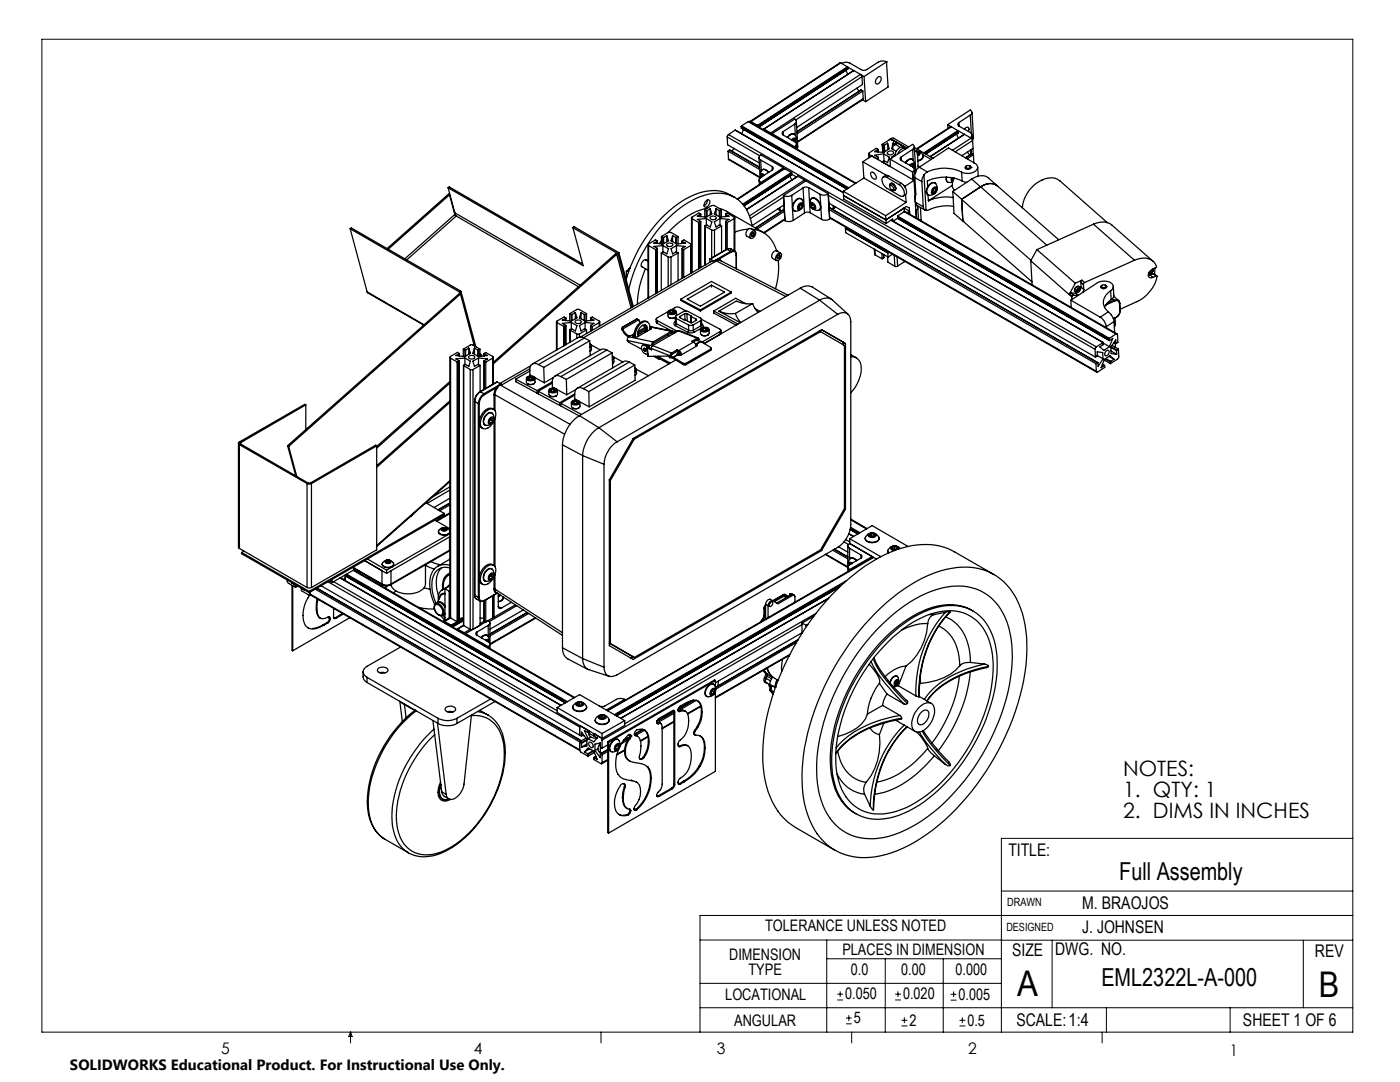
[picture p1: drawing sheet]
<svg xmlns="http://www.w3.org/2000/svg" width="279mm" height="216mm" viewBox="0 0 279 216" stroke-linecap="round" stroke-linejoin="round" font-family="sans-serif">
<defs><g id="words">
<g font-size="7.1">
<text x="203" y="198.7">A</text>
<text x="263.2" y="198.9">B</text>
</g>
<g font-size="4.9">
<text x="223.4" y="175.7">Full Assembly</text>
<text x="219.8" y="196.7">EML2322L-A-000</text>
</g>
<g font-size="4.2">
<text x="224.2" y="154.8">NOTES:</text>
<text x="224.2" y="158.9">1. QTY: 1</text>
<text x="224.2" y="163.1">2. DIMS IN INCHES</text>
</g>
<g font-size="3.5">
<text x="201.2" y="170.7">TITLE:</text>
<text x="216" y="181.4">M. BRAOJOS</text>
<text x="202" y="190.7">SIZE</text>
<text x="210.6" y="190.6">DWG. NO.</text>
<text x="216" y="186.2">J. JOHNSEN</text>
<text x="262.4" y="190.9">REV</text>
<text x="202.9" y="204.6">SCALE:1:4</text>
<text x="248.1" y="204.6">SHEET 1 OF 6</text>
</g>
<g font-size="3.2">
<text x="152.7" y="185.7">TOLERANCE UNLESS NOTED</text>
<text x="145.5" y="191.5">DIMENSION</text>
<text x="168.1" y="190.5">PLACES IN DIMENSION</text>
<text x="149.4" y="194.6">TYPE</text>
<text x="169.8" y="194.6">0.0</text>
<text x="179.8" y="194.6">0.00</text>
<text x="190.7" y="194.6">0.000</text>
<text x="144.7" y="199.6">LOCATIONAL</text>
<text x="168.7" y="199.4">0.050</text>
<text x="180.2" y="199.4">0.020</text>
<text x="191.3" y="199.5">0.005</text>
<text x="146.5" y="204.6">ANGULAR</text>
<text x="170.4" y="204.2">5</text>
<text x="181.5" y="204.6">2</text>
<text x="193.1" y="204.6">0.5</text>
<text x="44.2" y="210.4">5</text>
<text x="94.6" y="210.3">4</text>
<text x="143.1" y="210.4">3</text>
<text x="193.2" y="210.3">2</text>
<text x="245.4" y="210.6">1</text>
</g>
<text font-size="3" x="14" y="213.5">SOLIDWORKS Educational Product. For Instructional Use Only.</text>
<g font-size="2.3">
<text x="200.8" y="185.7">DESIGNED</text>
<text x="201" y="180.9">DRAWN</text>
</g>
</g></defs>
<g fill="none" stroke="#000" stroke-width=".2">
<path d="M8.4 7.8h261.6v198.2h-261.6zM199.8 177.8h70.2M270 167.3h-70.2v38.7M139.7 187.6h60.2M139.7 196.2h60.1M165 187.6v18.4M165 191.3h34.8M167.1 199.5h1.1M167.1 198.4h1.1M167.7 197.8v1.1M176.7 191.3v14.7M178.6 199.5h1.2"/>
<path d="M178.6 198.4h1.2M179.2 197.8v1.1M188.2 191.3v14.7M189.7 199.6h1.2M189.7 198.4h1.2M190.3 197.8v1.2M199.8 187.6h70.2M210 187.6v13.5M260.1 187.6v13.5M270 182.7h-130.3v23.3M70 206v2.1M70 206l.3 .8h-.7z"/>
<path d="M119.9 206v2.1M139.7 201.1h130.3M168.8 204.3h1.2M168.8 203.1h1.2M169.4 202.6v1.1M170 206v2.1M179.9 204.7h1.2M179.9 203.6h1.2M180.5 203v1.2M191.5 204.7h1.2M191.5 203.6h1.2M192.1 203v1.2"/>
<path d="M220 206v2.1M220.8 201.1v4.9M245.5 201.1v4.9"/>
</g>
<g fill="none" stroke="#000" stroke-width=".25">
<path d="M167.8 12.6l-.2-.1-17.9 11.7M167.8 12.6l-17.9 11.7M167.8 12.6l1.3 .7M168.8 14l.4 .8M169.1 13.3l.1 .1M169.1 13.3l-17.9 11.7M169.2 13.4l1.2 .7M169.2 13.4v.3M169.2 13.4l-17.9 11.7M170.4 14.1l-18 11.7M170.4 14.1l1.3 .8M171 17.6l.5 .6"/>
<path d="M171.7 14.9l.3 .4M171.7 14.9l-17.9 11.6M171.8 14.9l.6 .4M171.9 18l-12.9 8.3M171.9 18l.3 .2M171.9 18l-12.8 8.3M172 15.3l.1 1.6-13.1 8.5M172 15.3l-13.2 8.7M172.1 19.9l.7 .4M172.2 18.2l-13.1 8.5M172.2 18.2l.1 1.5M172.3 19.7l-.1 .2-13 8.5"/>
<path d="M172.3 19.7l-13.1 8.6M172.4 15.3l.4 5M175.1 15.5a.44 .44 0 0 1 .7-.1 .44 .44 0 0 1 0 .6l-.6 .8a.49 .49 0 0 1-.5-.3 .49 .49 0 0 1 .1-.6zM176.9 12.3a1.79 1.79 0 0 0-1.6 .1l-2.3 1.5a1.08 1.08 0 0 1-1.1 0l-2.3-1.3a1.74 1.74 0 0 0-1.6 .1M176.9 12.3h.1M176.9 12.3l-4.5 3M176.9 12.3l.3 5.1-4.4 2.9M89.4 37.5l1.4 5M89.4 37.5l27 15.5-2.1-7.6M89.4 37.5l.2-.2 26.7 15.4M89.7 38.9l-12.2 10.8M89.7 38.9l1.1 3.9"/>
<path d="M89.7 38.9l-.2-.2-12.2 10.9M141.2 39.9l-.2 .7-.5 .4M145.1 27.3l.1 1.6 6.4 3.6M145.1 27.3l6.5 3.8M145.3 30.2l.1 1.5M145.3 30.2l6.3 3.6M145.4 26.8l-.3 .5M145.4 26.8l73.4 42.4M145.4 31.7l6.3 3.6M145.6 30l6 3.4M145.6 30l-.3 .2M146.5 29.6l-.4 .6"/>
<path d="M146.6 39.4a7.8 7.8 0 0 0-7.8-.6 24.6 24.6 0 0 0-12 12.2l-1 2.3-.8 2.4M146.7 26h.1M146.7 26l21.6 12.5M146.7 26l-1.3 .8M147.9 25.3l.1 .2M147.9 25.3l21.4 12.3M148 25.5l21 12.2zM148 25.1l-.1 .2M148 25.1l21.4 12.4M148.4 25.8l-.4 .9M149.3 24.3l.2-.1 21.3 12.3M149.3 24.3l-1.3 .8"/>
<path d="M149.3 24.3l21.4 12.3M149.9 24.3h-.3M149.9 24.3l1.3 .7M151.2 25l.1 .1M151.3 25.1v.2M151.4 25.4l17.8-11.7zM151.5 31.5l.2 4-6.3-3.8M151.5 35.9l.1 .9M151.8 31.9a.56 .56 0 0 1-.3-.5 .56 .56 0 0 1 .3-.5l4.6 2.6M151.8 31.9l2.3 1.3M151.8 31.9l.1 2.2M151.8 36.4h.1"/>
<path d="M151.8 36.4v.2M151.9 36.4v.2M152.1 33.9a1.01 1.01 0 0 1 1.3 .5M152.4 35h-.4v.3M152.4 25.9l.1-.1 1.3 .7M153.4 34.4a.81 .81 0 0 0-1-.6 .81 .81 0 0 0-.6 .9l.1 .7a.42 .42 0 0 1 0-.7 .42 .42 0 0 1 .6 .2M153.8 26.5l.3 .4v-.2M154.1 33.2a.38 .38 0 0 1 .2 .4 .38 .38 0 0 1-.2 .3l-2.3 1.5a.52 .52 0 0 0-.3 .5 .52 .52 0 0 0 .3 .5M154.1 26.7l4.5 2.6M154.1 33.2v.7M156.3 26.2a.4 .4 0 0 0 0 .8l2.3 1.3a.54 .54 0 0 1 .3 .5 .54 .54 0 0 1-.3 .4M156.3 26.2l.1 .8"/>
<path d="M156.4 33.5l-4.5 2.9M156.4 33.5v.2M156.4 39h.1M156.4 39l.3 5M156.4 39.3l-6.6 4.3M156.6 33.7l-.2-.1-9.3 6.1M156.6 33.7l1.3 .7M156.6 33.7l-9.4 6.1M157.2 27.4a.88 .88 0 0 1 .7-.6 .88 .88 0 0 1 .9 .4l.2 .6-.2 .6M157.6 35.1l.4 .8M157.9 34.4l.1 .1M157.9 34.4l-9.7 6.3"/>
<path d="M158 39a1.79 1.79 0 0 1-1.6 0M158 27.9l.1-.1a.51 .51 0 0 1 .7-.2v.8M158 34.5v.3M158 39l.3 5M158 34.5l-9.7 6.4M158 34.8l1 .5M158.2 28l.1-.2h.4v.5M158.3 27.8v.2M158.3 28v.1M158.3 28l.4 .3M158.5 26.8a1.05 1.05 0 0 0-1.4 .6M158.6 29.3v.2"/>
<path d="M158.6 24.8a.53 .53 0 0 0 .3-.5 .53 .53 0 0 0-.3-.5l-4.5 2.9M158.6 24.8l-2.3 1.4M158.6 29.2v.1M158.6 29.2v.3M158.6 24.8l.1 2.2M158.7 28.3h.1M158.8 28.4h.1M158.9 40a.77 .77 0 0 1 .9-.4 .77 .77 0 0 1 .5 .9 1.41 1.41 0 0 1-1.9 1.5l-.2-.8 .3-.7zM158.9 24.2l.3 5-.2 .5-.1-1M159.2 35.2l-10.2 6.6M159.2 35.2l1.3 .7M159.9 39.7a1.09 1.09 0 0 0-1.5 .8l-.2 .7a.79 .79 0 0 0 .3 .9"/>
<path d="M160.3 37.5l-2.3 1.5M160.3 37.5l.2 5M160.5 35.9l.3 .2M160.5 35.9l-10.9 7.2M161.4 37.4l-.7-.1-.4 .2M161.4 37.4l2.3 1.4M161.4 37.4l.3 5M161.9 39.7a1.27 1.27 0 0 1 1.7 1 .78 .78 0 0 1 0 1 .78 .78 0 0 1-1 .2 1.53 1.53 0 0 1-.7-2.2zM162 39.6l.1-.1a1.49 1.49 0 0 1 1.7 1.5 .77 .77 0 0 1-.3 .9M163.7 38.8l.3 5M165.3 38.7a1.67 1.67 0 0 1-1.6 .1M165.3 38.7l.3 5"/>
<path d="M165.3 38.7h.1M165.3 38.7l-4.5-2.6-4.4 2.9M165.3 39l53.2 30.7M168.3 38.2l8.4 4.8M168.3 38.2v.8M168.3 39l8.5 4.9M168.3 39l.1 .7 8.4 4.9M172.2 32.3l.2 3.2M172.2 32.3l4.7 2.7M172.2 32.3l1.8-1.2 8.4 4.9M172.4 35.5l-4.1 2.7M172.4 35.5l8.4 4.9"/>
<path d="M173.4 30.7v.8M173.5 30.8l1.4 .8 .3-.2M173.5 30.8v.6M173.8 34.4h.1a1.01 1.01 0 0 1 .9 1.3 .99 .99 0 0 1-1-1.3zM175.2 29.8l-.4-.2-1.3 .9-.1 .1 .1 .2M175.2 29.8v.5M175.2 31.4l.1 .5M175.2 29.8l.1 .5M175.2 31.4v.4M176.1 28.8l.1 1.6-.1-1.5M176.1 28.9l.3 .1M176.4 30.7l-1.8 .3 .6 .4"/>
<path d="M176.4 29h.1M176.4 30.7l1.1 .7-.4 1.1-.6-.4-.5 .2 1.7 .9M176.4 30.7v1.4M176.4 29v1.3M176.5 29l.1 1.3M177 35.4l-.3-.1a.6 .6 0 0 0-.7 .2 .6 .6 0 0 0 .1 .7l.3 .7 .4 .5 2.8 1.7a.54 .54 0 0 0 .6 .1 .54 .54 0 0 0 .3-.7l-.3-.9-.8-.8M177 35.4l2.4 1.4M177.1 30.4a.63 .63 0 0 1 .7-.3 .63 .63 0 0 1 .5 .5l-.4 .3h-.4l-.4-.2zM177.1 28.6l-.6 .4M177.1 28.6l.3 1.1-1 .7-1.8-.1 .6-.5M177.1 28.6l.1 1.2M177.4 35.1l-.7-.1-.5 .3"/>
<path d="M177.4 35.1l-.4 .3M177.4 35.1l2.5 1.5M177.6 37a.6 .6 0 0 1 .6 .3 .6 .6 0 0 1 0 .6l-.5-.3zM177.6 37.2v-.5a.88 .88 0 0 1 1 1.2l-.3 .1-.3-.1M177.6 31.7l4.5 2.6M177.6 31.7l.1 1.6M177.7 36.7a.88 .88 0 0 1 .9 .2 .88 .88 0 0 1 .2 .8l-.3 .3M177.7 27.7l1.7 1M177.7 27.7v.1M177.7 27.7l.6-.1 3 1.7M177.7 27.7l3.2 1.9-1.2-.8M177.7 27.7h.1"/>
<path d="M178.3 28.5l.3 .3M178.3 28.5l-.4 1.2 1 .5M178.3 28.5v.5M178.4 29a1.06 1.06 0 0 1 1.8 .4M178.6 30.9l-.6 .4v.2M179.2 28.6l-1.6-.8-1.5 1.1M179.6 29.5l-.2-.3a.65 .65 0 0 0-.9-.3 .65 .65 0 0 0-.3 .9M179.8 31.3a.37 .37 0 0 0-.2 .4 .37 .37 0 0 0 .2 .3l2.3 1.3a.52 .52 0 0 1 .4 .5 .52 .52 0 0 1-.4 .5M179.8 31.3l.1 .7M179.9 36.6a1.95 1.95 0 0 1 .9 2.1l-.1 .1M179.9 36.6l-.5 .2M180.3 37l.4 .1"/>
<path d="M180.4 29.5l.1-.1 .4 .2M180.7 37.1v.3M180.7 29.7a1.12 1.12 0 0 0-1.9 .6l-.2 .8M180.7 38.8l-.4 .3M180.7 32.5l.5-.5a.74 .74 0 0 1 .9-.2 .74 .74 0 0 1 .4 .9l-.2 .7 .1-.1a.45 .45 0 0 0-.4-.7l-.4 .4M180.7 38.8l.1 1.6M180.8 29.7a1.33 1.33 0 0 0-1.7 1M181.7 33.1l.4-.3 .2 .3M181.8 33.1l.1-.2 .4 .2M182.1 31.8h-.7l-.7 .7M182.1 34.3l.1 1.5M182.1 29.8a.53 .53 0 0 0 .4-.5 .53 .53 0 0 0-.4-.5l-4.5 2.9"/>
<path d="M182.1 29.8l-2.3 1.5M182.1 34.3h.1M182.1 34.3l.1 1.6M182.1 29.8l.1 2.2M182.3 33.1l-.1 .2M182.4 33.4v.1M182.4 36l-1.7 1.1M182.4 36l.4 7.5M182.5 29.3l.3 5-.3 .4M182.5 33.8l.3 5-.2 .4M182.5 30l.3 .2M182.5 29.4l3.7 2.2"/>
<path d="M182.5 29.9l.5 .3M182.5 30.1l.3 .1 .3 .3 .2 2.9M182.6 35.5l1.4 .7M182.6 39.2l.1 1.2M183 30.3l.4 .3-.2 .3M183.1 31.1a.47 .47 0 0 0 .5-.5 .47 .47 0 0 0-.6-.4h-.2a1.21 1.21 0 0 1 1.4 1.2l-.4 .4-.6 .2M183.1 30.8l.1 .1M183.2 30.9h-.1M183.2 33.1l.4 .2M183.4 33.4l5.9-3.9 5.2 3a.94 .94 0 0 1 .6 1 .94 .94 0 0 1-.8 .9l-.8 .2-1.6-.2M183.4 33.4l-.7 .7M183.4 33.4l1.7 .9"/>
<path d="M184 36.2l.3 5M184.1 30.8l1.7 1M184.3 31.2a1.04 1.04 0 0 1-1.1 .9M184.4 34.9l-.3 .5-.1 .8M184.4 34.9l.4 7.1M185.1 34.3a7.9 7.9 0 0 1 6.8 .1M185.1 34.3l-.7 .6M185.2 38.9l.1 1.2M185.6 36.8a.78 .78 0 0 1 1-.3 .78 .78 0 0 1 .4 .9 1.39 1.39 0 0 1-1.9 1.4l-.1-.5v-.6zM186.1 37.6l.4-.3h.3a.9 .9 0 0 1-.8 1.4l-.1-.3zM186.3 38l-.2 .2M186.3 38l.4 .3"/>
<path d="M186.4 37.6l-.1 .4M186.5 37.6l.3 .1M186.6 36.5a1.12 1.12 0 0 0-1.5 .9l-.2 .9 .1 .5 .2 .1M186.8 37.7l-.2-.2-.4 .2-.1 .6 .2 .2 .4-.2M186.8 37.7l-.1 .6M188.8 35.3l.1 .8 .3 .3M188.9 35.3a.76 .76 0 0 0 .2 1 .76 .76 0 0 0 1 0M189.1 24.9l.7 .4M189.1 24.9l.1 .7M189.9 25.3h-.2l-6.8 4.4M189.9 35.4l-.1 .5 .3 .3M189.9 25.3l1.3 .8"/>
<path d="M189.9 25.3l-6.8 4.4M190 37l-4.7 3.1M190 35.5v.1l.1 .3h.1M190.1 35.6h-.1M190.1 35.6l.2 .1M190.1 38.2l15.7 13.8M190.1 38.2l.3 4.4 15.6 13.6M190.2 35.5l-.1 .1M190.2 39.4a8.8 8.8 0 0 0-4.9 .7M190.4 35.5a1.94 1.94 0 0 0 .1 2.5M190.9 26.7l.4 .9M191.2 26.1l.1 .1"/>
<path d="M191.2 26.1l-6.8 4.4M191.2 26.1l1.2 .7M191.3 26.2v.3l-6.6 4.2 6.6-4.2M191.3 26.2l-6.8 4.4M191.4 24.4a.38 .38 0 0 0-.3 .4 .38 .38 0 0 0 .3 .4l2.3 1.3a.54 .54 0 0 1 .3 .5 .54 .54 0 0 1-.3 .4M191.4 24.4v.8M191.9 34.4l.1 1.7M192 36.1a8.1 8.1 0 0 0-6.9 0v1.2M192 36.1l.9 .3M192.4 26.8h.1M192.4 26.8l-6.8 4.5 6.9-4.5M192.5 25.8v-.1a.48 .48 0 0 1 .8-.3 .48 .48 0 0 1 0 .8"/>
<path d="M192.5 26.8l1.3 .8M192.6 33.5h.1M192.9 33.1l.3-.1 .4 .2a.41 .41 0 0 1-.4 .4 .41 .41 0 0 1-.4-.4zM193 30.3l.5 .6M193.5 33.1l.3 .3a.67 .67 0 0 1-.6 .4 .67 .67 0 0 1-.6-.3l.3-.4M193.6 23a.51 .51 0 0 0 .4-.5 .51 .51 0 0 0-.4-.5l-4.5 2.9M193.6 23l-2.2 1.4M193.6 23l.3 3.6M193.7 27.4l-.1 .1M193.7 27.4v.1M193.8 29.9v.9M193.8 33.4h.1"/>
<path d="M193.8 27.6l.3 .4M193.8 27.6l-3.7 2.4M193.8 29.8l.1 .9M193.9 35.7a2.79 2.79 0 0 1 3.4-.2l14 12.3M193.9 35.7l1.8 1.6M193.9 35.7l-3.8 2.5M194 30.7l-1.3 .8M194 30.7l.3 .2M194 22.4l.3 5-.2 .5-.1-1M194.1 28l.1 1.6-2.3 1.5M194.1 28l-3.5 2.3M194.2 29.6v1.3"/>
<path d="M194.3 30.9v1.6M194.3 30.9l-1.3 .8M195.1 33.3l.1 1.8M195.2 35.1h.1M195.7 37.3l-3.8 2.5 .3 4.3M195.7 37.3l13.2 11.6M199 37.1a2.74 2.74 0 0 0-3.3 .2M199.1 37.2a2.72 2.72 0 0 0-3.4 .1M69.9 45.6l3.4 12.6M69.9 45.6l21.8 12.6M69.9 45.6l.2-.1 21.8 12.5M73.3 58.2l11.3 6.7"/>
<path d="M73.3 58.2l11.3 6.6M90.8 42.5l-.1 .2M90.8 42.8l.3 .3M90.8 42.5l25 14.4M90.8 42.8l-10 8.8M91.1 43.1l-9.9 8.8M91.1 43.1l24.4 14.1M91.7 58.2v.4M91.7 58.6l-34.3 30.3M91.7 58.6l.2 .1M91.7 58.2v.3M91.9 58a.36 .36 0 0 1 0 .7"/>
<path d="M91.9 58l-.2 .2M91.9 58.7l-34.3 30.4M91.9 58.7l2.8 10.3M92 58.3l3 10.9M114.3 45.4l9 5.2M114.3 45.4l.2-.2 9 5.2M123.1 50.8l-24.6 21.8M123.1 50.8l2.8 10.6M123.1 50.8l-.2-.2-24.4 21.7M123.3 50.6l2.9 10.7M123.5 50.4l-.2 .2M123.5 50.4l2.9 10.8"/>
<path d="M125.2 54.1l-.2 .1 .1 1.2M125.2 54.1l.2 .1h-.1M125.3 53.9l-.2 .2M125.3 54.1v.1M125.3 54l-.1 .1M125.7 53.6l-.3 .2-.1 .3M125.7 53.5l-.2 .1M128.1 53.2l1.2 .7M128.8 53.6a18.8 18.8 0 0 0-1.6 7.1M128.8 51.8l.5 .3M129 51.9a.83 .83 0 0 0-.9 .4 .83 .83 0 0 0 .1 1M129.3 48.8v10.7"/>
<path d="M129.4 49l1.4 .8M129.4 49v10.4M130.8 49.8v8.8M131.2 49.5l-.4 .3M131.2 48.1v.5M131.2 49.6v8.8M132 50.5l1.4 .8M132 50.5v7.4M132 47.2v1.5M132 48l-.4 .6M132 47.2l.3 .2M132.3 48.7l-1.8-.2 .7-.3-.5-.3-1.3 .8-.1 .1 .1 .2"/>
<path d="M132.3 47.4h.1M132.3 49l1.1 .6-.3 1.1-.8-.4M132.3 49l-1.8 .2 .7 .3M132.3 50.3l-.3 .2M132.3 47.4v1.3M132.3 49v1.3M132.4 47.4v1.2M133.1 48.7l.6-.2 .5 .2a.58 .58 0 0 1-.6 .5 .58 .58 0 0 1-.5-.5zM133.1 47l.3 1-1.1 .7M133.1 47l-.7 .4M133.1 47v1.2M133.4 51.3h.5"/>
<path d="M133.4 51.3v5.8M133.9 51.3v5.5M134.2 47l.7 .4M134.2 47l-.3 1 1.1 .7M134.2 47v1.2M134.9 47.4h.1M134.9 47.4v1.2M135 48.7l1.8-.2-.7-.4 .4-.2 1.4 .8 .1 .1-.1 .2M135 49l-1.1 .6 .3 1.1 .8-.4M135 47.4v1.3M135 49v1.3M135 49l1.8 .2-.6 .3"/>
<path d="M135 50.3l.3 .2M135.3 47.2l-1.4-.8h-.4l-1.5 .8M135.3 47.2v1.5M135.3 50.5v5.5M135.3 47.2l-.3 .2M135.3 50.5l-1.4 .8M135.8 59.7v.2l4 2.2M135.8 59.7l4 2.1M136.1 48.1v.5M136.1 49.6v5.9M136.2 49.5l.3 .3M136.5 49.8v5.6"/>
<path d="M137.2 59.7l4.8-2.8 2.6 1.4-4.8 2.8zM137.9 49l-1.4 .8M137.9 49v5.5M138 48.8v5.7M138 53.9h.1M138 43.5v11M138.1 43.6l1.3 .8M138.1 43.6v10.8M139.4 44.4h.2M139.4 44.4v9.2M139.6 44.4v9.2M139.8 42.8l-.3-.3-1.5 .9 .1 .2"/>
<path d="M139.8 44.2l-.2 .2M139.8 42.8l-.6 .3 1.8 .2M139.8 42.8v.4M139.8 44.2v9.2M139.8 42.7v.5M140.7 41.8l1.5-.8h.4l1.4 .8M140.7 41.8l.3 .2M140.7 41.8v1.5M140.7 45.1v7.8M140.7 45.2l1.3 .7M140.7 45.2v7.7M140.8 40.2a.48 .48 0 0 1 .7-.3 .48 .48 0 0 1 .1 .7l-.3 .5-.4 .2a.51 .51 0 0 1-.4-.3 .51 .51 0 0 1 .2-.6z"/>
<path d="M141 44.9l-.3 .3M141 43.6l1.1 .7-.4 1-.7-.4M141 43.6l-1.8 .2 .6 .4M141 42h.1M141 42v1.3M141 43.6v1.3M141.1 42v1.3M141.1 41.6a14.4 14.4 0 0 0-7.7 4.8M141.7 43.3l.6-.2 .6 .2a.58 .58 0 0 1-.6 .6 .58 .58 0 0 1-.6-.6zM141.7 41.7l.4 1-1.1 .6M141.7 41.7l-.6 .3M141.7 41.7v1.2"/>
<path d="M142 56.9v.4M142 45.9h.6M142 45.9v5.6M142.5 52.1h-.5l-26.1 15.1M142.5 52.1h.1M142.5 52.1l-.8-.4-.1 .7M142.6 45.9v5.3M142.9 41.7l.6 .3M142.9 41.7l-.3 1 1.1 .6M142.9 41.7v1.2M143 51.8h.1M143 51.8v.3"/>
<path d="M143 51.8l.5 .1M143 51.8l-.5 .3M143 52.1l-26.5 15.3M143 52.1l13.8 7.1M143.5 51.7l-.5 .1M143.5 51.7v.2M143.5 51.7l.4 .4M143.5 51.9l13.8 7M143.5 42h.2M143.5 42v1.3M143.6 41.6l1.1 .4 7.6 4.4M143.7 43.6l-1.1 .7 .3 1 .8-.4"/>
<path d="M143.7 43.6l1.8 .2-.7 .4 .3 .2M143.7 44.9l.3 .2M143.7 42v1.3M143.7 43.6v1.3M144 41.8l-.3 .2M144 41.8v1.5M144 45.1l-1.4 .8M144 45.1v5.2M144.8 42.7l.7 .4-1.8 .2M144.8 42.7l.3-.2 1.5 .9v.1l-.1 .1M144.8 42.7v.5M144.8 44.2v5.7"/>
<path d="M145.1 49.7l-3.4 2M145.1 49.7l.7 .5M145.1 44.4v5.3M145.8 50.2l.1 .1M145.8 50.2l-3.3 1.9M145.9 49.7l-.4-.1-.4 .1M145.9 50.3a.62 .62 0 0 1 .7-.1 .62 .62 0 0 1 .3 .7M145.9 49.7l.7 .4M145.9 50.3l-2.4 1.4M145.9 58.3l-6.1 3.5M145.9 58.3v.2l-6.1 3.6M145.9 58.3l-3.9-2.1-6.2 3.5"/>
<path d="M146.5 43.6l-1.4 .8M146.5 43.6v6.4M146.6 50.1l.3 .3 .1 .5M146.6 50.1l-.3-.1-.5 .2M146.6 43.5v6.6M146.9 50.9v2.7M147 50.9h-.1M147 50.9v2.7M148.5 41.1l9.5-6.3zM149.4 45.7l-1.5 .2-1.3 .4M149.4 45.7l-.4 .4-.1 .7 .1 .3 .8 .5M149.4 45.7l.5-.1 .7 .5"/>
<path d="M149.9 46.4l.2-.2a.39 .39 0 0 1 .4-.2 .39 .39 0 0 1 .3 .4 .94 .94 0 0 1-1 1.1l-.2-.4zM150 47l.2 .2M150 45.7a5.5 5.5 0 0 1 5 4.4M150.1 45.1a7.4 7.4 0 0 0-4.7-6.3 10.3 10.3 0 0 0-8.4 1.8 29.1 29.1 0 0 0-11.5 17.1M150.1 46.6l.4 .2M150.5 46.8v-.3h-.3l-.2 .3v.3l.2 .1M150.5 46.8l-.3 .4M155 50.1a.99 .99 0 0 0-.8 1.4l.7 .5M155 50.1h.1M155 50.1l.8 .4M155.1 51.3l.1 .3h.2M155.1 51.4l.3 .2"/>
<path d="M155.2 50.7a.43 .43 0 0 1 .7-.1 .95 .95 0 0 1-1 1.3l-.1-.6zM155.3 51l.4 .2M155.3 52l.1 2.3-.6 3.3M155.6 41.4l.3 .7-.6-.5M155.7 51.2l-.1-.3h-.3l-.2 .4M155.7 51.2l-.3 .4M156.5 40.9l-6.4 4.1M156.5 41.8l-5.7 3.7M156.5 42.2l-5.4 3.5M156.6 43.7l-4.2 2.7M156.6 43.8l-4.1 2.7M158.3 44a1.79 1.79 0 0 1-1.6 0"/>
<path d="M159.3 41.4l.4 .2M159.5 40.7a.43 .43 0 0 1 .4-.2 .43 .43 0 0 1 .4 .2 .89 .89 0 0 1-1.1 1.1v-.6zM159.7 40.7v.3M159.7 57.5a2.33 2.33 0 0 1 2.4-.2l3.8 2.4M159.7 57.5l-19.2 11 3.2-1.8M159.7 57.5l3.9 2.4M159.7 41l-.4 .4M159.7 41l.4 .2M160.1 41.2v-.5h-.4l-.4 .5 .1 .4h.3M160.1 41.2l-.4 .4M160.5 42.5l-2.2 1.5M161.7 42.4l-.7-.1-.5 .2"/>
<path d="M161.7 42.4l2.3 1.4M161.7 40.5a.86 .86 0 0 1 .9 .3 .86 .86 0 0 1 0 1 1.05 1.05 0 0 1-.9-1.3zM161.9 41.1v-.5h.3l.4 .5v.4h-.4M161.9 41.1l.3 .4M162.3 40.9l.3 .3M162.3 40.7v.2M162.3 40.9l-.4 .2M162.6 41.3l-.4 .2M163.6 59.9a2.19 2.19 0 0 1 2.5 0l3.1 2.8M163.6 59.9l-44.1 25.4M163.6 59.9l3.6 2.8M165.4 40.5l53.2 30.8"/>
<path d="M165.5 41.4l53.6 31M165.5 41.8l53.2 30.8M165.5 41.5l53.5 30.9M165.6 43.7a1.6 1.6 0 0 1-1.6 .1M165.6 43.5l53.3 30.8M165.6 43.4l53.2 30.7M166.3 41l-.2 .8 .6-.5M168.7 45.3v.3M168.7 45.6l.1 .8 8.4 4.9M168.7 45.6l8.5 4.8M174.5 49.7l.2 1.2M174.6 49.8l.1 1.1"/>
<path d="M174.7 50.9l1.3 .7M176 50.6v1M176.3 50.8l.1 .7M176.4 50.8v.7M176.4 51.5l-.4 .1M176.5 50.9h-.1M176.7 43l.1 .9M176.8 43.9v.7M177.1 51.3l.1 1 1.4 .8M177.2 50.2v.2M177.2 50.4v.9M177.4 50.3l-.2 .1"/>
<path d="M177.8 44l42.3 24.4M177.9 43.9l42.3 24.4M178.1 50.7l-.9 .6M178.2 44.1v-.4l-1.4 .9M178.5 50.9l.1 2.2M179 51.3l.1 1.8M179.1 53.1h-.5M179.1 43.6l42.3 24.3M179.2 43.1l42.2 24.4M179.2 43.5l-.9 .6M180.4 41.5l-3.6 2.4M180.4 41.5l.1 .7"/>
<path d="M180.4 41.5l1.1 .6M180.4 42.2l42.3 24.4M180.5 42.1l42.5 24.5M180.5 42.2l-1.3 .9v.2l42.1 24.3M180.5 52.1l-1.4 1M180.8 40.4l-4.1 2.6M181.5 42.1v.6v-1.2l-.6-.3-4.1 2.7M181.5 42.1l-.5 .3M182.7 40.1v.1M182.7 40.3h.1M182.7 40.4l.2 .5 1.7 1M182.7 40.4l1.6 .8"/>
<path d="M182.8 40.7v.3M182.8 41a.52 .52 0 0 1 .4 .4 .52 .52 0 0 1-.4 .5M182.8 41h-.1M182.8 41.9v.1M182.8 41.9l.1 1.6M183.2 41.4l.1 2.3M183.7 41.4l.1 2.7M184.3 41.2a.76 .76 0 0 0 .5 .8M190.3 41.2a8.7 8.7 0 0 0-5.1 .7l-.4 .1M192.2 44.1h.1M204 41.5a6.6 6.6 0 0 1 5.6-6 2.64 2.64 0 0 1 1.9 .6l9.5 8.3M205.7 52l8.2 7.2"/>
<path d="M205.7 52l.3 4.8M206.9 49.8l-1.2 2.2M206.9 49.8l7.7 6.7M213.4 58.7l.6 .4M213.7 59.9l.1 1.4M213.7 59.9l5.9 3.4M213.7 58.5l-.3 .2M213.7 58.5h.9M213.7 58.5l.6 .4M213.9 59.2v.6M214 59.1l-.1 .1M214.3 58.9l-.3 .2"/>
<path d="M214.6 56.5l-1.2 2.2M214.6 58.5l.6 .4h-.9M214.8 57.3a.45 .45 0 0 1 .8 0 .45 .45 0 0 1-.3 .7 .45 .45 0 0 1-.7 .2 .45 .45 0 0 1 .1-.7zM214.9 57.9h.1M214.9 58h.1M214.9 57.9v.1M215 57.9l.2 .1M215.1 57.6h.1M215.1 57.6v.3M215.1 58h.1M215.1 58.1h.1M215.1 57.9v.1"/>
<path d="M215.1 57.6l.2 .1M215.1 58h-.2M215.1 57.9h-.2M215.1 57.9h.1M215.1 57.8l.2 .1M215.1 57.9l.1 .1M215.2 58l-.1 .1M215.2 57.5h.1M215.2 57.5l-.1 .1M215.2 58h.1M215.2 57.5l.1 .2M215.2 57.7l.1 .2"/>
<path d="M215.3 57.7h.1M215.3 57.9l-.1 .1M215.3 57.9h.1M215.4 57.6h.1M215.4 57.6v.1M215.4 57.6l-.1 .1M215.4 57.7v.1M215.4 57.8l-.1 .1M215.5 57.3a.65 .65 0 0 0-.9 .1 .65 .65 0 0 0 0 .8M215.7 56.3l.1 1M215.7 56.3l.5 .5M215.8 57.3a1.28 1.28 0 0 1-1.2 1.2"/>
<path d="M215.8 57.3l.5 .4M215.9 55.9l-.2 .4M215.9 55.9l-1.3 .6M215.9 55.9l.6 .5M216.2 56.8l.1 .9M216.3 57.7l-.2 .6M216.5 56.4l-.3 .4M218.2 44.7a3.3 3.3 0 0 1 3.7 .2l8.2 7.2M218.2 44.7l-11.3 5.1M218.2 44.7l8.2 7.2M219.7 57.3h.1M219.9 57a.47 .47 0 0 1 .4-.2 .47 .47 0 0 1 .4 .4 .47 .47 0 0 1-.5 .2 .47 .47 0 0 1-.3-.4z"/>
<path d="M220.6 56.9l.2 .2a.57 .57 0 0 1-.5 .5 .57 .57 0 0 1-.6-.5l.3-.2M220.9 57.2h.1M221.7 58a.95 .95 0 0 0 .5-1.1 .95 .95 0 0 0-1-.7l-.8-.1-1.3 .2-5.4 3.6M221.7 58a2.47 2.47 0 0 0-.5 4.2M221.7 58l.1 1.8M221.8 59.8a3.2 3.2 0 0 0-1.3 1.5M222 59.6l.3 .3M222.2 57.1l.1 1.8a.96 .96 0 0 1-.5 .9M222.3 59.1l.9 .9M222.3 59.9l.1 .2M222.3 59.9l.6-.1 .3 .2M222.3 59.9l-1.4 .7"/>
<path d="M223.2 60l.3 .5M226.4 51.9a3.1 3.1 0 0 1 4.2 .8l.2 .5-.1 .2a1.73 1.73 0 0 0-1.5 1.8 .61 .61 0 0 0 .9 .2M226.4 51.9l-9.9 4.5M229.3 54.4h.1M229.4 54.4h.1M229.5 54.4l-.2 .1h.4M229.5 54.4h.1M229.5 54.4l.2 .1M229.6 54.9l-.4 .1M229.6 54.9l.5 .5M229.6 54h.1M229.6 54l.2 .2"/>
<path d="M229.6 54l.1 .3M229.7 54.5h.1M229.7 54.3h.1M229.7 54.3h-.3v.1M229.7 54.4h.1M229.7 54.3v.1M229.7 54.4h-.2M229.7 54.2l.1 .2M229.7 54.4l.1 .1M229.7 54h.1M229.7 54h-.1M229.8 54.5h.1"/>
<path d="M229.8 54.5h-.1M229.8 54v.2M229.8 54.2h-.1l.1 .1M229.8 54.4v.1M229.8 54.3v.1M229.9 54.2h.1M229.9 54.1h.1M229.9 54.1l-.1 .1M229.9 54.2l-.1 .1M229.9 54.1l.1 .1M230 54.2h-.1M230 53.7a.69 .69 0 0 1-.1 .8 .69 .69 0 0 1-.7 .1"/>
<path d="M230.2 54.6l.7 .5M230.2 54.6l-.6 .3M230.2 54.6l.5 .5M230.5 53.5l-.1 1.2M230.7 55.1h.2a7.4 7.4 0 0 1-4 5.1l-3.3 1.5M230.7 55.1l-.6 .3M89.8 71.3v51.9l.1 .1M89.8 80l-14.6 12.9M89.8 76.4l-14.6 13M89.8 76.1l-14.6 13M89.9 71.5l1.3 .7M89.9 71.5v51.8"/>
<path d="M91.2 72.2h.2M91.2 72.2v51.9M91.4 72.2v51.9M91.6 70.6l-.3-.3-1.4 .9v.3M91.6 72.1l-.2 .1M91.6 70.6v.4M91.6 72.1v51.8M91.7 72l-.1 51.9M91.7 70.6v.4M92.5 69.7l1.6-.9 1.7 .9M92.5 69.7l.3 .1M92.5 69.7v1.4"/>
<path d="M92.5 72.9v51.9M92.5 73l1.3 .7M92.5 73v51.8M92.8 72.7l-.3 .3M92.8 71.4l1.1 .7-.3 1-.8-.4M92.8 71.4l-1.8 .2 .6 .5M92.8 69.8h.1M92.8 69.8v1.3M92.8 71.4v1.3M92.9 69.8v1.2M93.6 71.2a.64 .64 0 0 1 .6-.3 .64 .64 0 0 1 .5 .5l-.3 .2h-.5l-.3-.2zM93.6 69.5l.3 1-1.1 .7-1.8-.3 .6-.3"/>
<path d="M93.6 69.5l-.7 .3M93.6 69.5v1.2M93.8 73.7h.6M93.8 73.7v51.9M94.4 73.7v51.9M94.7 69.5l-.3 1 1.1 .7 1.8-.3-.7-.3 .3-.3 1.5 .9-.1 .3M94.7 69.5v1.2M94.7 69.5l.7 .3M95.4 69.8h.1M95.4 69.8v1.2M95.5 71.4l-1.1 .7 .3 1 .8-.4M95.5 71.4l1.8 .2-.7 .4 .3 .2"/>
<path d="M95.5 72.7l.3 .2M95.5 69.8v1.3M95.5 71.4v1.3M95.8 69.7l-.3 .1M95.8 69.7v1.4l.3-.3-.3-.2M95.8 70.8l.2 .1M95.8 78.1a2.38 2.38 0 0 0-1.1 1.9M95.8 78.1l.1 .1M95.8 72.9l-1.4 .8M95.8 72.9v5.3M95.9 78.2a2.29 2.29 0 0 0-1.1 1.9M95.9 78.2l.7 .4"/>
<path d="M96.6 78.6a2.68 2.68 0 0 0-1.1 1.9M96.6 78.6l.1 .1M96.6 70.6v.4M96.6 72v5.7M96.7 78.7a2.35 2.35 0 0 0-1.1 1.8M96.9 72.2v5.3M98.3 71.5l-1.4 .7M98.3 71.5v5.2M98.5 71.3v5.3M98.6 78.8h.2M98.6 78.8v2.9M98.8 78.8l13.9 7.8"/>
<path d="M98.8 78.8v3.2M99.1 77.3l-.3 .6-.2 .9M99.1 77.3l.2 .1M99.1 77.3l-2.4 1.4M99.2 76.2l-3.4 1.9M99.2 76.2l-3.3 2M99.2 76.2l.8 .4M99.3 77.4l-.5 .8v.6M99.4 76.9l-.3 .4M99.4 76.9h.1M99.5 76.9l-.2 .5M99.5 76.9h.1"/>
<path d="M100 76.9h-.5M100 76.6v.1M100 76.6l-3.4 2M100 76.7l-.6 .2M100 76.9l13.8 7.8M102.9 75.7v.5l4.3 2.3M102.9 75.7l4.3 2.2M105.3 75.2a.78 .78 0 0 1 1.3 .3 .98 .98 0 0 1-1.5 0zM105.4 75.5l.3 .2 .6-.1M105.4 75.5l.2 .2M105.5 75.2l-.1 .3M105.5 75.2l.1 .4"/>
<path d="M105.7 74l-2.8 1.7M105.7 73.6l-5.7 3.3M105.9 73l-6.1 3.5M106 75.1l.4 .3M106 75.1l-.5 .1M106 75.1v.6M106.4 75.4l-.1 .2M106.4 75.1l.1 .1a.33 .33 0 0 1 .1 .5 1.02 1.02 0 0 1-1.5-.2l.2-.3M106.6 76.6l-.5 .1-.8-.1M106.7 75.3l1.9 1.1M106.8 75.5v.7a1.02 1.02 0 0 1-1.7 .1v-.8M107.2 77.9v.6"/>
<path d="M107.4 78.1l4.3 2.3M107.4 78.1v.5l4.3 2.3M107.4 78.4l-.2 .1M107.5 72.7a1.09 1.09 0 0 0-1.3 0 1.09 1.09 0 0 0-.5 1.2l.1 .9 .3 .2M107.5 72.7l1 .6M108.5 73.3l.1 3.1M109.7 77.6a.85 .85 0 0 1 1.4 .3 .98 .98 0 0 1-1.5 0zM109.9 77.9l.4 .2 .4-.1M109.9 77.9l.2 .2M110 77.6l-.1 .3M110 77.6v.5M110.2 76.2l-3 1.7"/>
<path d="M110.2 76.4l-2.8 1.7M110.5 75.3l-1.9 1.1M110.5 77.6l.4 .2M110.5 77.6h-.5M110.5 77.6v.5M110.9 77.8l-.2 .2M110.9 77.5l.3 .4a.97 .97 0 0 1-1.7 0l.3-.3M111.1 79a1.13 1.13 0 0 1-1.3 0M111.1 64.2v5.6M111.2 64.4l1.3 .7M111.2 64.4v5.4M111.2 77.8l1.9 1"/>
<path d="M111.2 77.9l.1 .7a1.02 1.02 0 0 1-1.8 .1v-.7M111.9 75.1a1.09 1.09 0 0 0-1.2 0 1.09 1.09 0 0 0-.5 1.2v.9l.4 .2M111.9 75.1l1.1 .6M112.5 65.1h.1M112.5 65.1v3.9M112.6 65.1v3.9M112.9 65l-.3 .1M112.9 63.5v.5M112.9 64.9v3.9M113 75.7l.1 3.1M113.7 62.6l1.6-.9h.3l1.5 .9M113.7 62.6l.3 .2"/>
<path d="M113.7 62.6v1.4M113.7 65.8v2.5M113.8 65.8l1.3 .8M114 64.3l1.1 .7-.3 1-.8-.3M114 64.3l-1.8 .2 .7 .5M114 64.1l-1.8-.2 .7-.4-.3-.2-1.4 .8-.1 .1 .1 .2M114 62.8h.2M114 65.7l-.2 .1M114 62.8v1.3M114 64.3v1.4M114.2 62.8v1.2M114.7 78.8l-2.8 1.7"/>
<path d="M114.7 78.6l-3 1.8M114.8 64.1a.63 .63 0 0 1 .7-.3 .63 .63 0 0 1 .5 .5 .64 .64 0 0 1-.7 .3 .64 .64 0 0 1-.5-.5zM114.8 62.4l-.6 .4M114.8 62.4l.3 1-1.1 .7M114.8 62.4v1.2M114.9 77.7l-1.8 1.1M115 80l.4 .2M115 80h-.5M115 80v.5M115.1 66.6h.5M115.1 66.6v.9M115.4 79.9l.1 .1a.33 .33 0 0 1 .1 .6 1.06 1.06 0 0 1-1.6-.3l.3-.3"/>
<path d="M115.6 66.6v.6M116 62.4l-.4 1 1.2 .7M116 62.4l.6 .4M116 62.4v1.2M116.4 77.5a1.1 1.1 0 0 0-1.3 0 1.1 1.1 0 0 0-.4 1.2v1l.4 .1M116.4 77.5l1.1 .6M116.6 62.8h.1M116.6 62.8v1.2M116.6 67.5a1.32 1.32 0 0 0-1.2-.2l-9.1 5.3M116.6 67.5l-9.1 5.2M116.6 67.5l1.1 .5M116.7 65.7l.4 .1"/>
<path d="M116.7 62.8v1.3M116.8 64.3l-1.2 .7 .4 1 .7-.3M116.8 64.3l1.7 .2-.6 .5M116.8 64.3v1.4M117.1 65.8l-1.5 .8M117.1 62.6l-.4 .2M117.1 62.6v1.4M117.1 65.8v.7M117.5 78.1l.1 3.1M117.7 68l-9.2 5.3M117.7 68l.1 3M117.7 69.2l.2-.2-.2-.4 .3 .3-.3 .5"/>
<path d="M117.9 63.5v.5M117.9 64.9v1.2M117.9 63.5l.3-.2 1.4 .8 .1 .1-.1 .2M117.9 63.5l.6 .4-1.7 .2M117.9 65l.3 .2M117.9 65v1.1M118 68.8l1.8 1M118 69v.8l-.2 .3M118.2 65.2v.7M119.6 64.4l-1.4 .8M119.6 64.4v.7M119.7 64.2v.8"/>
<path d="M121.1 69.8a1.25 1.25 0 0 0-1.2-.1l-9.2 5.3M121.1 69.8l-9.2 5.3M121.1 69.8l1.1 .6M122.2 70.4l-9.2 5.3M122.2 70.4l.1 3M122.2 71.6l.2-.3-.2-.3 .3 .3-.3 .5M122.4 71.2l1.9 1M122.5 71.4v.8l-.2 .3M124.1 65.8l.5 .8 .8 .6M124.2 65.3l-.1 .2v.3M124.3 65.7h.1M124.3 65.7a2.17 2.17 0 0 0 1.4 1.4"/>
<path d="M124.3 65.7l-.2 .1M124.4 65.2l-.1 .5M124.4 65.2l-.2 .1M125.2 67.9l.3 .4 2.6 1.4M125.2 67.9h.1M125.2 67.9l4.9 1.1M125.5 67.2l-.3 .3v.4M125.5 67.2l4.9 1M125.6 72.2a1.12 1.12 0 0 0-1.2 0l-9.2 5.3M125.6 72.2l-9.2 5.3M125.6 72.2l1.1 .6M125.7 67.1l-.2 .1"/>
<path d="M126.4 67v.2l.4 .1M126.4 67l.1 .2M126.6 67.2h.1M126.6 66.8v.4M126.6 66.8l.2 .1M126.6 66.9l-.2 .1M126.6 66.6l-.9 .5M126.7 72.8l.1 3.1-9.2 5.3M126.7 72.8l-9.2 5.3M126.7 74l.2-.3-.2-.3 .3 .4-.3 .4M126.8 66.9v.4M126.9 63.7l-2.7 1.6"/>
<path d="M126.9 73.7l2.5 1.3M127 63.7h-.1M127 73.8v.7l-.3 .4h.1M127.1 63.7h-.2M127.5 63.8l.3 .6M127.5 63.8l-.4-.1-2.7 1.5M127.5 63.8l-3.2 1.9M128.3 64.9l.6 .3M128.5 69.5a.35 .35 0 0 1 .3 .2 .35 .35 0 0 1 0 .4l-.3-.3zM128.5 69.5a.29 .29 0 0 1 .4 .2 .29 .29 0 0 1-.2 .4l-.2-.3zM128.6 68.9h-.2a.96 .96 0 0 0-.4 1 .96 .96 0 0 0 .8 .7l.5 .2M128.6 68.9l.6 .3"/>
<path d="M128.8 64.8l.2 .6-.3 .9M128.8 68.8l.7 .3-.1 .2M128.8 68.8l-.6 .1M128.8 68.8l-.2 .1M128.9 65.9l-1.6 .9M128.9 65.2l-1.5 .9M129 65.5l-1.7 1M129 65.2h-.1M129.1 69.4l.3 1.7M129.1 66.1a.8 .8 0 0 0-.2-1.2 .8 .8 0 0 0-1.2 .5l-.4 .9 .1 .8M129.2 69.2l-.1 .1 .1 .2M129.2 69.2h.1"/>
<path d="M129.2 69.5l.2 1.6M129.2 69.5l.8 .3v-.3M129.2 64.2a1.42 1.42 0 0 0-2 .7l-.5 1.1-.1 .8M129.4 69.3h.1M129.4 69.3l.6 .3M129.4 69.3v.1M129.5 69.1v.3M129.7 65.2a.96 .96 0 0 0-.5-1 .96 .96 0 0 0-1.1 .3l-.6 .5-.5 .8-.2 1.1M129.7 65.2l4.5 .9M129.7 65.2v.6M129.7 65.4l.2 .1M129.7 65.7h.1"/>
<path d="M129.7 65.2l4.3 .9M129.9 65.5v.2l-2.6 1.5-.5 .1M129.9 65.5v.1M130 69.5l3.8 1.5M130.1 69v.1M130.2 69l-.2 .2v.3M130.2 69l3.8 1.4M130.4 68.2l-.3 .3v.5M130.4 71.1l1.1 .5M130.8 71.1l.5 .3M131 63.7v.5l.1 .3M131.1 64l4.1 2.1"/>
<path d="M131.1 64v.5M131.1 64.5l3 1.5M131.3 71.4l.1 .2h.4M131.3 71.1v.3M131.6 71.3l.2 .1M131.6 71.1v.2M131.8 71.4l2 1.1M131.8 71.6l1.7 1M131.8 71.4v.2M133.2 66.9l.3 .2M133.3 62.3v.7a1.01 1.01 0 0 0 1.5 .4M133.3 62.2l-2.2 1.2a.29 .29 0 0 0-.1 .3 .29 .29 0 0 0 .1 .3"/>
<path d="M133.5 65.9l.2 .1M133.5 62a.79 .79 0 0 1 1.4 .3 .98 .98 0 0 1-1.5 0zM133.5 63.4l.6 .1 .7-.1M133.5 71l.2 .4M133.6 71v.1M133.6 62.3l.3 .2 .6-.1M133.6 62.3l.2 .1M133.6 71.1l.1 .3M133.6 71.1l.7 .2M133.7 71.4l.7 .1M133.7 66h.1M133.8 62l-.2 .3"/>
<path d="M133.8 62v.4M133.8 71h.1M133.8 71l-4.4 .1M133.9 66.5h.4M134 66.1a.41 .41 0 0 1 .5 .4M134 61.8l1.2-.6 1.7 .9M134 66.1l-3.6 2.1M134 70.4l-.2 .2v.4M134.3 61.9l.3 .2M134.3 61.9l-.5 .1M134.3 61.9v.6M134.3 66.5l-.2-.1-3.7 2.1-.1 .4"/>
<path d="M134.3 66.5v.1M134.3 71.3h.1M134.4 66.2h.6M134.4 71.5h.1M134.4 71.3l1.9 1.2M134.4 71.5l1.9 1.2M134.6 66.3h-.1M134.6 66.3h.1M134.6 66.3v.1v-.1M134.6 62.1l-.1 .3M134.7 61.9h.1a.34 .34 0 0 1 .1 .6 1.02 1.02 0 0 1-1.6-.2l.3-.4M134.7 66.3h.1"/>
<path d="M134.7 66.3v.1M134.8 63.4h.1M134.8 64.2a.41 .41 0 0 0-.3 .4 .41 .41 0 0 0 .3 .4M134.8 63.3v1M134.8 65l2.4 1.3M134.8 64.2h.1M134.8 64.3h.1M134.8 64.3l.2 .3M134.9 71.8l-19.3 11.1M134.9 63.5a.29 .29 0 0 1-.1-.2 .29 .29 0 0 1 .1-.3l1.5-.8 .6-.1 2.8 1.4a.29 .29 0 0 1 .2 .2 .29 .29 0 0 1-.2 .3M134.9 63.5l2.5 1.3M134.9 63.5l.1 1.1"/>
<path d="M135 64.6l-.2 .4M135 64.6l2.4 1.3M135 62.3v.7M135.1 69.8l-1.1 .6M135.1 69.8l.4 .2M135.1 69.8v.3M135.1 70.1l-1.1 .6v.2l-.2 .1M135.1 70.1l.6 .3v.5M135.2 70.8l-.9 .5M135.2 70.8h.1M135.3 70.5l-.2 .1 .1 .2M135.3 70.5v.3"/>
<path d="M135.3 70.8l-.9 .5M135.3 70.8h.1M135.4 66h.2l3.7 1.5M135.4 66l3.7 1.5M135.4 66l-5.2 3M135.5 70l.3 .2 .2 .6M135.6 70.3l-.3 .2M135.7 63.1l-.1 .1 .1 .2M135.7 63.4l2.2 1 1-.5M135.7 63.1v.3M135.7 70.5l-.4 .3M136.3 72.5h.6"/>
<path d="M136.3 72.7l.6 .1M136.3 72.5v.2M136.7 62.6h.4M136.7 62.6l-1 .5M136.7 62.6v1.2M136.9 72.5v.3M137.1 62.6l.8 .4M137.1 62.6l.1 1.4M137.2 66.3l.5 .1 .9-.1M137.4 64.8l.3 .1 .6-.1M137.4 64.8v1.1M137.4 65.9l.4 .1 .6-.1"/>
<path d="M137.4 65.9l-.2 .4M137.9 63v.1l1 .6M137.9 63v1.4M138.3 64.8l.1 1.1M138.4 65.9l.2 .4M138.4 68.3l.4 .3 .1 .5M138.4 68.3l-2.9 1.7M138.8 68.6h.1M138.9 67.9l.9 .2M138.9 68.9h.1M138.9 63.7l.1 .1-.1 .1M138.9 68.6l.1 .1"/>
<path d="M138.9 63.7v.2M139 67.9h.3M139 68.9h.1M139 68.9l.1 .1M139 68.7l.1 .2-.1 .2-3 1.7h-.7M139.1 67.5l.4 .1-.2 .3M139.1 67.5l-1.1 .6 .4 .2M139.2 67.8h.1M139.2 67.8l-.8 .4M139.3 67.8v.1M139.8 61.8v.3M139.8 68.1l.1 .1"/>
<path d="M139.8 68.1l-.9 .5M139.8 64l-1.5 .8M139.8 64v1M139.8 65l.3 .4M139.8 65l-1.4 .9M139.9 68.2l2 1.2-.1 .3M139.9 68.2l-.9 .5M140 64.8h.1M140 65.5a.78 .78 0 0 1 1.4 .3 .98 .98 0 0 1-1.5 0zM140 64.8v-1.1l3.7 2a.25 .25 0 0 1 .2 .2 .25 .25 0 0 1-.2 .3M140 64.8l-.2 .2M140 64.6l.1 .1"/>
<path d="M140.1 64.7a.38 .38 0 0 1 .2 .3 .38 .38 0 0 1-.2 .4M140.1 64.7h-.1M140.1 65.4l-1.5 .9M140.1 68.3h.1M140.2 65.8l.4 .2 .4-.1M140.3 65.5l-.1 .3M140.3 65.5v.4l-.1-.1M140.8 65.4l.3 .2M140.8 65.4l-.5 .1M140.8 65.4v.6M141.1 65.6l-.1 .3M141.2 65.4l.3 .3a1 1 0 0 1-1.7 .1l.3-.4"/>
<path d="M141.3 66.8l-.7 .2-.5-.1M141.5 65.8v.7a1.02 1.02 0 0 1-1.7 0v-.7M141.8 69.7l-4.9 2.8M141.8 69.7v.2M141.8 69.9l-4.9 2.9M141.9 69.5l-.1 .4M142.5 62.1v.4l4.4 2.4M142.5 62.1l4.8 2.6M143.5 62.1a5.7 5.7 0 0 0 3.3 .4M143.5 62.1l4.2 2.3M143.7 66.2l-3.6 2.1M143.7 66.2v.5"/>
<path d="M143.9 65.9v.6l-.2 .2M146.8 62.5l.3 .9 .7 .9M148.8 60.6l-2-1.1-4.3 2.6M150.2 60.6l.5 1.1 .6 .6M150.2 60.6a5.8 5.8 0 0 1-3.3-.5l-3.4 2M150.2 60.6l-3.4 1.9M150.7 61.6l1 .5M163.5 66l.3 .2M163.8 66.2l-37.2 21.4M163.8 66.2l4.7 2.7v32.6M164 65.8l4.7 2.7M164 65.8l-37.6 21.7"/>
<path d="M164 65.8l4.3 2.5M167.2 62.7a1.59 1.59 0 0 1 1.8-.2 1.59 1.59 0 0 1 .8 1.7v40.5a5.8 5.8 0 0 1-2.6 4.5l-44 25.5a1.6 1.6 0 0 1-1.9 .1 1.6 1.6 0 0 1-.8-1.7M167.2 62.7l-44 25.5M168.3 68.3v.5M168.3 68.3l.4 .2M168.7 68.5v33.1M169.8 71.2a1.94 1.94 0 0 1 2.1 2.2 7.4 7.4 0 0 1-2.1 5M169.8 70.8l1.1 .6M218.5 69.7l.1 1.6M218.7 72.6l.1 1.5M218.8 69.2l-.3 .5M219 70.9l-.4 .4"/>
<path d="M219 70.9v-.7l1.1 .1v1.3M219 72.4l-.3 .2M219 70.9l1.1 .7M219.6 63.3a2.62 2.62 0 0 1 1.2 1.9M220 72.7l.4 .3M220 72.7l.5 .2M220.1 68.4l.1 .4-.7 .4 .8 .7 1.1-.7M220.1 71.6l-1 1.5v-.7h-.1M220.1 68.4l-1.3 .8M220.2 68.5l1.2 .7M220.3 71.8l1.3 .8M220.4 73l.1 .3-1.5 1-.2-.2"/>
<path d="M220.6 71.6l1 .6M220.7 70.1l.4-.2a.62 .62 0 0 1 .2 .7 .62 .62 0 0 1-.7 .4 .57 .57 0 0 1 .1-.9zM220.7 71.5l1 .6M220.8 65.2v.2M220.8 60.7v.1M220.8 60.8l-.1 .1M221.2 62.2a2.92 2.92 0 0 1 1.1 2M221.2 62.2l-1.6 1.1M221.3 67.6l.1 .4 .7-.5-.7 1.7M221.3 71.1l1 .6M221.4 67.5l-.1 .1M221.6 72.2v.4"/>
<path d="M221.7 72.1l-.1 .1M221.7 69.3l.1 1.3 1 .1M221.7 69.3l1.1 .7M221.7 70l1.1 .7M221.8 69.2l1.1 .6M221.9 68.9l1.3 .7M222.3 68.3l.4 .2M222.3 64.2l-1.5 1M222.3 64.2l.2 2.2M222.3 71.7l-.8-.7-1.1 .7-.7 1.7 .7-.4M222.3 71.7l-.6 .4M222.4 68.3l.3 .2"/>
<path d="M222.4 60.1a.63 .63 0 0 1 1 .5M222.4 60.1l-1.6 .7M222.5 63.5l.1 1.3-.2 .5M222.6 63.4l-.4 .2M222.6 68.5v.7M222.6 63.4h.1M222.6 69.2v.1M222.6 69.2l-.1 .1M222.7 66.6h.2l.1 .1 .1 1.6-.4 .2M222.7 68.5v-.7l-1 1.5M222.7 66.6l-1.3 .9M222.8 70v.7"/>
<path d="M222.9 69.8l-.1 .2M223.2 69.6l.1 1.7-.2 .3-1.5 1M223.2 69.6l-.3 .2M223.4 60.6l.1 1.5M223.5 62.1a1.41 1.41 0 0 1-.9 1.3M223.5 60.5l-.1 .1M223.5 60.5l.1 1.5M223.6 62l-.4 1-.6 .4M223.6 62l-.1 .1M47.6 88.4v20.8l.2 .2M47.8 88.2a.29 .29 0 0 0-.2 .3 .29 .29 0 0 0 .2 .2M47.8 88.7l13.5 7.8"/>
<path d="M47.8 88.7v20.7M47.8 88.2l.2 .1M48 88.3l-.1 .1 .1 .2M48 88.6l-.2 .1M48 88.6l13.5 7.8M48 88.3v.3M57.4 88.9l1.6 6M57.4 88.9l.2 .2M57.6 89.1l1.6 6M61 80.8l-.2-.1-13 7.5M61 80.8l-13 7.5M61 80.8v4.9"/>
<path d="M61.3 96.5l.3 .1 .6-.1M61.3 96.5v20.7M61.5 96.4h.4M61.5 96.4l-.2 .1M61.9 96.4l.3 .1M62.2 96.5v20.7M75.2 89l-13 7.5M75.2 89v20.7l-13 7.5M75.2 89l-.2-.2-13.1 7.6M89.8 96.1l-14.6 12.9M89.8 97.2l-3.4 1.9M89.8 80.3l-14.6 12.9"/>
<path d="M89.8 99.4l-3.2 1.9M89.8 95.9l-14.6 13M89.8 97.8l-4.6 2.7M94.7 80l.1 .1M94.7 80v38.7M94.8 80.1l.7 .4M94.8 80.1v38.7M95.5 80.5h.1M95.5 80.5v38.7M95.6 80.5v3.4M95.6 84.7v30.3M96.9 82.1a1.07 1.07 0 0 1 1.2-.5 1.07 1.07 0 0 1 .9 1 3.2 3.2 0 0 1-2.2 3 1.24 1.24 0 0 1-.8-2z"/>
<path d="M97.1 82.8a.78 .78 0 0 1 1-.4 .78 .78 0 0 1 .5 .9 1.44 1.44 0 0 1-1.9 1.5l-.2-.8 .2-.6zM97.6 84.2l.4 .2M97.7 83.5a.52 .52 0 0 1 .8-.1 .97 .97 0 0 1-.9 1.2l-.2-.3zM97.9 83.8l-.3 .3M97.9 83.8l.4 .2M98 83.5l-.1 .3M98.2 82.4h-.1a1.51 1.51 0 0 0-1.7 1.6l.1 .5 .3 .3M98.3 84l.1-.5-.3-.1-.4 .4-.1 .5 .4 .1M98.3 84l-.3 .4M98.5 81.7a1.4 1.4 0 0 0-2.1 .6 2.61 2.61 0 0 0-.6 2.8l.5 .4M98.6 84v28.9M98.8 83.6v29.5"/>
<path d="M111.7 80.4v.5M111.9 80.5v.5l3.7 2M111.9 80.5l4.1 2.2M111.9 80.8l-.2 .1M112.3 88.8l4 2.1M112.3 88.8v40.5M114.3 80a.82 .82 0 0 1 1.3 .4 .95 .95 0 0 1-1.5-.1zM114.4 80.3a.62 .62 0 0 0 .8 .1M114.4 80.3l.1 .2M114.5 80l-.1 .3M114.5 80v.5M115.4 80.2l-.2 .2"/>
<path d="M115.5 81.4a1.35 1.35 0 0 1-1.2 0M115.6 82.9a7.4 7.4 0 0 0-3.3 5.9M115.6 82.9l3.9 2.4M115.7 80.2l1.9 1M115.7 80.3v.7a.97 .97 0 0 1-1.6 .1l-.1-.7M116.3 90.9l4.2 1.7M116.3 90.9v40.5M119.5 85.3a7.1 7.1 0 0 0-3.2 5.6M119.5 85.3l3.7 2.9M120.5 92.6v40.5M121.6 95.7v33.1l4.8 2.8 37.6-21.7M121.6 95.7l.2 .2"/>
<path d="M121.8 95.9v32.5l-.2-.1 5 2.9M123.2 88.2a5.8 5.8 0 0 0-2.7 4.4M126.4 87.5l.2 .1M126.4 87.5l-4.8 8.2M126.6 87.6l-4.8 8.3M47.8 109.4l13.5 7.8M48.2 110.2l13.5 7.8M48.2 110.2v.3l13.5 7.8M48.7 110l-.5 .2M57.3 115.7l.2 .6 1.5 .9M58.3 116.8v13l.1 .1M58.3 116.3l.6 .4"/>
<path d="M58.4 116.9v13M58.9 116.7l.1 .1M59 116.8v.4M59 116.7h-.1M59.1 116.8h-.1M59.4 116.9l-.4 .3M60.1 117.5v.4l1.5 .8 .2-.2M60.2 117.5h-.1M60.2 117.5l.7 .3-.1-.1M60.3 117.4l-.2 .1M60.3 117.4l-.1 .1M61.3 117.2l.3 .1 .6-.1"/>
<path d="M61.7 118v.3M61.8 118.5l.1 .2M61.8 118.5l53.9 31.1M61.8 118.2v.3M61.8 118.6l-.1 .1M61.9 118.7a6.4 6.4 0 0 0-1.1 5.8 2.07 2.07 0 0 0 3.1 .6l.8-.4M61.9 118.7l53.8 31.1M62.9 117.5l52.8 30.5M63.2 117.4l52.8 30.4-.3 .2M63.3 117.4l52.7 30.4M63.3 119.5l-.2 .8a3.6 3.6 0 0 0 .7 3l.2 .1M63.5 119.6l-.1 .1a5.3 5.3 0 0 0 .3 3.5 1.99 1.99 0 0 0 2-.1l.2 .3"/>
<path d="M64.1 116.9l51.6 29.8M65.5 116.1l50.2 29M65.8 115.9l.5 .3M66.3 115.6v.6M66.6 116.1l44.6 25.7M67.9 115.3l44.1 25.4-44.1-25.4M68.8 114.8l44 25.5M68.8 114.8l44.1 25.4M68.9 114.9v.4l-.4 .3M68.9 115l-.1 .8M69 114.7l44.1 25.4M69.2 114.6l44 25.4"/>
<path d="M70.4 113.2l5.9 3.5M70.4 113.2l5.8 3.3M70.5 113.8l44 25.4M70.6 113.7l44.1 25.5M70.8 113.6l.2 .2M70.8 113.5v.1M70.8 113.6l-4.5 2.6M71 113.7v.2M71.1 113.7l-.1 .1M71.3 113.8v.4M71.7 114l-.1 .3M72.8 111.9l4.4 2.5"/>
<path d="M73.3 111.5l3.9 2.3M73.4 115v.3M73.6 115.1l-.1 .3M76.2 116.6l-.1 .3M76.2 116.5a1.76 1.76 0 0 0 1.8 0M76.2 116.5l.1 .2M76.2 113.9v2.6M76.3 112.5a1.26 1.26 0 0 0 1.1 .8 1.26 1.26 0 0 0 1.2-.7v-.1M76.3 116.7l.7 .2 1-.2M76.6 112.1a1.15 1.15 0 0 1 1.1-.3 1.15 1.15 0 0 1 .8 .9 1.38 1.38 0 0 1-2.2-.1zM76.9 112a.62 .62 0 0 1 .6-.3 .62 .62 0 0 1 .5 .5 .62 .62 0 0 1-.7 .3 .62 .62 0 0 1-.4-.5zM77 112l.1 .3"/>
<path d="M77 116.9l-.2 .4M77.2 113.8v.6M77.3 116.9l-.4 .5M77.3 111.8l.5 .1M77.3 111.8l-.3 .2M77.3 112.2l-.1 .1M77.3 112.2l.5 .1M77.3 111.8v.4M77.8 111.9l.1 .2M77.8 111.9v.4M77.9 112.1l-.4 .3-.4-.1M77.9 112.1l-.2 .2"/>
<path d="M78 116.5v.2M78 113.9v2.6M79.1 117.9l-.6 .4M82 103l-.1 .1M82 103h.1M82.4 102.7l-.4 .3M84.6 117.3l1.2 .3M84.9 112.8h.1M84.9 112.7v3.8a2.19 2.19 0 0 1-2 1.8 4.6 4.6 0 0 1-4.6-1l-.3-.6M84.9 112.8l1.8 .8M85 100.3l3.7 2.1M86 112.1l1.9 .6"/>
<path d="M86.8 103.8l3 1.7M87.5 106a1.02 1.02 0 0 0 1.4 .8l.6-.2 .3-.4M87.6 105.8a1.21 1.21 0 0 1 1.2-.5 1.21 1.21 0 0 1 1 .9 1.41 1.41 0 0 1-2.3-.1zM88.1 105.5l.6-.2 .4 .1 .2 .2a.69 .69 0 0 1-1.2 0zM88.1 113.3a5.5 5.5 0 0 0-.6 5.5M88.2 105.6l.1 .2M88.3 117.7l-.5 .3-.3 .7v1.1M88.5 105.4h.5M88.5 105.4l-.3 .2M88.5 105.7l-.1 .1M88.5 105.7l.5 .1M88.5 105.4v.3"/>
<path d="M88.7 102.4l-27 15.6M88.7 102.4v.3l-27 15.6M88.8 117.5v6.3l-.8-.9M88.8 118.5a.85 .85 0 0 0-.9 .5l-.6 1.3M88.8 118.4h-.2a1.03 1.03 0 0 0-1 1.1M88.8 117.5l.8 .5M89 105.4l.1 .3M89 105.4v.4M89.1 105.7l-.3 .2-.5-.1M89.1 105.7l-.2 .1M89.6 110l-11.6 6.7M89.6 118v5.3"/>
<path d="M89.7 109.8l-.1 .2M89.7 109.8l-11.7 6.7M89.7 107.1v2.7M89.8 113.3a2.74 2.74 0 0 0-3.6 2.8l.1 2 .7 2.3M89.8 112.8a2.97 2.97 0 0 0-4 2.7 9.2 9.2 0 0 0 .9 5.1M89.8 114.4a2.72 2.72 0 0 0-1.5 3.3M89.8 116.6l-.4 .5M89.8 114.7a2.59 2.59 0 0 0-1.3 2.9M89.8 116.8l-1.5 .9 .5-.2M89.8 109.9l-.2 .1M89.8 111.6l-2.5 1.4M89.8 100.4l-2.4 1.3"/>
<path d="M89.8 102.5l-2.6 1.5M89.8 106.5l-12.6 7.3M89.8 107.1l-12.6 7.3M89.8 116.9l-1 .6M89.8 117.9l-.2 .1M89.8 100.8l-2.1 1.1M89.8 109.7l-.1 .1M89.8 102.3l-2.7 1.6M94.7 118.7l.1 .5 .3 .3M94.7 118.7l.1 .1M94.8 118.8v.4l.3 .3M94.8 118.8l.7 .4"/>
<path d="M95.1 119.5l.7 .4v4.9l-1.4 .8M95.5 119.2a.75 .75 0 0 0 .3 .7 .75 .75 0 0 0 .9 0M95.5 119.2h.1M95.6 119.2a.65 .65 0 0 0 .4 .7 .65 .65 0 0 0 .7-.1M95.6 115.8v3.4M96.6 119.9v4M96.7 119.8v.1M96.9 113.2a1.07 1.07 0 0 1 1.2-.5 1.07 1.07 0 0 1 .9 1 3.1 3.1 0 0 1-2.2 3 1.03 1.03 0 0 1-.9-1.6l.5-1.2zM96.9 119.7v4.4M97.1 113.9a.78 .78 0 0 1 1-.4 .78 .78 0 0 1 .5 .9 1.41 1.41 0 0 1-1.9 1.5l-.2-.8 .2-.6zM97.6 115.4l.4 .1M97.7 114.7a.52 .52 0 0 1 .8-.2 .97 .97 0 0 1-.9 1.2l-.2-.3z"/>
<path d="M97.9 114.9l-.3 .3M97.9 114.9l.4 .2M98 114.7l-.1 .2M98.2 113.5a1.46 1.46 0 0 0-1.8 1.6l.1 .5 .3 .3M98.3 115.1l.1-.4-.3-.2-.4 .4-.1 .5 .4 .1M98.3 115.1l-.3 .4M98.3 118.9v4.4M98.5 118.8v4.4l-.2 .1M98.5 112.8a1.45 1.45 0 0 0-2.1 .6 2.61 2.61 0 0 0-.6 2.8l.5 .4M98.6 117.5l.2 .7 .3 .2M98.6 117.5h.2M98.6 115.1v2.4"/>
<path d="M98.6 118.7v4.5M98.8 117.5v.5l.3 .3 13.2 8.5M98.8 117.5l13.5 8.8M98.8 114.7v2.8M99.1 118.4h.1l-2.5 1.5M99.1 118.4l-2.4 1.4M99.2 118.3l-.1 .1M99.4 118.5v2.5M99.6 118.6l-.2 .3M99.8 118.7l-.4 .3M100.4 119.1l-.1 .5-.9 .4M100.4 119.2v.1a.91 .91 0 0 1-1 .8"/>
<path d="M154.2 119.9a.95 .95 0 0 0-.9 1M154.2 119.9l-.5-.3a.95 .95 0 0 0-.9 1M156.3 118.7h.1M156.3 118.7l-2.1 1.2M156.4 118.7l.3 .1M156.4 118.7l-2.1 1.2M156.7 118.8l-2.1 1.3M156.7 118.8v.5M156.7 118.8l.4 .3M156.7 118.6l-.4 .1M156.7 118.6l-.3 .1M156.7 118.6l.6 .4"/>
<path d="M157.6 118.6l.2 .1-2.8 1.6M157.6 118.6v.2M157.7 118.5h.3l.5 .3M157.7 118.5l-.1 .1M157.7 118.5l.5 .3M158.2 118.8a.27 .27 0 0 1 .3 0 .27 .27 0 0 1 .1 .3v1M158.2 118.8l-2.9 1.7-1.1-.6M163.8 109.7l-37.2 21.5M163.8 109.7l.2 .2M164.7 110.6l4.5 2.6M164.8 110.6l4.4 2.5M165.4 119.3l-41.5 24 41.4-23.9"/>
<path d="M166.2 109.8l3 1.7M166.5 109.6l2.7 1.6M166.5 109.6l2.7 1.5M167.4 109.1l1.8 1.1M167.6 117.1l-44.6 25.7 44.5-25.6M168.4 108.1l.9 .6M168.5 116.3l-45.7 26.4M168.5 101.5l-4.7 8.2M168.5 101.5l.2 .1M168.7 101.6l-4.7 8.3M168.8 107.7l.8 .4M168.9 115.9l-46.3 26.7"/>
<path d="M169.2 108.9v5.2M169.5 113.6h.1M169.5 109.4l2.3 1.3M169.5 109.4v2.3M169.5 113.6v.2M169.6 108.4a.5 .5 0 0 0-.4 .5 .5 .5 0 0 0 .3 .5M169.6 108.4l5.3 3.1M169.6 107.5v.9M169.6 113.6v.2M169.6 107.5l4.5-2.6 7.1 4.1M169.6 107.5l6.2 3.6M169.7 105.7l1.5 .8-1.5-.8"/>
<path d="M169.7 105.4l1.8 1M169.8 111.4l.5-.1 .7 .6M169.8 105.2l1.8 1.1M169.8 103.6l3.2 1.9M169.8 103.7l3.1 1.9M169.9 112.5h.1M169.9 112.5h-.3v.2M170.4 107l-1-.5 .9 .6M170.9 111.9a.88 .88 0 0 0-1.2-.5 .88 .88 0 0 0-.4 1.2l.1 .1a.39 .39 0 0 1 .2-.5 .39 .39 0 0 1 .5 .2M171.8 111.4l-2.3 1.3a.5 .5 0 0 0-.3 .5 .5 .5 0 0 0 .3 .4M171.8 110.7a.33 .33 0 0 1 .2 .4 .33 .33 0 0 1-.2 .3M171.8 110.7v.7"/>
<path d="M172.6 107.4a1.56 1.56 0 0 0 2.7 .5l.1-.5M173.2 106.6a1.37 1.37 0 0 1 2.2 1 1.8 1.8 0 0 1-2.7 0 .9 .9 0 0 1 .5-1zM173.4 106.5a.89 .89 0 0 1 1.4 .4 1.07 1.07 0 0 1-1.6 0zM173.9 106.5l-.4 .2 .1 .3 .6 .1 .4-.2-.2-.3M173.9 106.5l.5 .1M173.9 106.9l-.2 .1M173.9 106.9l.5 .1M173.9 106.5v.4M174.1 111.1v.1v-.1l-4.5 2.5M174.2 111.2l-53 30.6M174.3 111.2l-53 30.6M174.4 106.6v.4"/>
<path d="M177.2 110l.1 .4M178.5 109.1l-.5 .2 .1 .3 .5 .1 .5-.2-.1-.3M178.5 109.1l.5 .1M178.5 109.5l-.3 .1M178.5 109.5l.4 .1M178.5 109.1v.4M179 109.2v.4M179.2 109.6l.1-.2a.83 .83 0 0 0-.8-.5 .83 .83 0 0 0-.7 .6l.3 .3 .4 .1M179.7 109.5a1.42 1.42 0 0 0-1.5-.5 1.42 1.42 0 0 0-1 1.1l.1 .2M198.4 114.7l-7.9-4.6a13.8 13.8 0 0 0-11.9-.3 39.3 39.3 0 0 0-16.9 14.2 50.2 50.2 0 0 0-9.3 23.7 21 21 0 0 0 2.8 14.1 11.8 11.8 0 0 0 3.6 3.3l7.8 4.6M64.5 124.7l-.8 .4-1.3 .3M64.5 124.7h.2"/>
<path d="M65.3 124.2l.1 .1M65.3 124.2l-.8 .5M65.4 124.3l-.7 .4M65.7 123.1v.2M65.7 123.4l-.1 .5-.3 .3M65.7 123.3l.2 .1M65.7 123.4l.2 .1M65.7 123.3v.1M65.9 123.5l-.1 .4-.4 .4M65.9 123.4v.1M66.6 121.4v1.7a.3 .3 0 0 0 .1 .3 .3 .3 0 0 0 .3 0M66.9 123.3l-.3 .1"/>
<path d="M66.9 123.3l.1 .1M68.4 122.4l-1.5 .9M68.5 122.5l-1.5 .9M69.8 123.3l-11.4 6.6M72.5 134.1a1.78 1.78 0 0 0 .7 2.1M73.2 135.1l14.2 8.2M73.2 136.2l14.2 8.2M73.2 135.1v1.1M75.4 133.5a1.32 1.32 0 0 1 2 .2 1.27 1.27 0 0 1-2.1 .1zM75.8 134.2h1.1M79.7 139.9l1.8 1.1M79.8 140l.5 4"/>
<path d="M79.9 129.1l-6.7 3.9a1.16 1.16 0 0 0-.7 1.1 1.16 1.16 0 0 0 .7 1M83.5 121.2l1 .2 2.2 .1M86.9 120.7a1.2 1.2 0 0 1 1.4 1.1 .61 .61 0 0 1-.1 .9 .61 .61 0 0 1-.9-.2l-.5-.8-.1-.6zM87 120.4a1.51 1.51 0 0 0-.1 1.6 1.51 1.51 0 0 0 1.4 .8M87 120.4a1.57 1.57 0 0 1 1.3 2.4M87 120.4a1.19 1.19 0 0 1 1.8 .8M87.3 120.3a.83 .83 0 0 1 1.3 .3l.2 .3M88.3 122.8h.1M88.4 122.8l.4 .5M88.6 122.6h.2M88.7 122.6h.1M88.7 124h-.2"/>
<path d="M88.7 122.6l-.4 .2M88.7 124l1.3 .7M88.8 122.6h-.1M88.8 122.5l-.1 .1M89.8 123.2l-1.3 .8M89.9 123.3l1.3 .8M89.9 123.3l-1.2 .7M90 124.7l.1 .2M90.1 124.9v.1M91.2 124.1h.2M91.2 124.1l-1.2 .6M91.3 125.6v.1"/>
<path d="M91.3 125.5v.1M91.3 125.5l1.3 .8M91.6 123.9l-.2 .2M92.5 124.8h.1M92.5 124.8l-1.2 .7M92.5 123.8l-2.2 1.3 2.2-1.3M92.5 123.3l-.8 .1M92.5 123.5l-2.4 1.4M92.5 123.3l-.8 .5M92.5 124.8l1.3 .8M92.6 126.3l.3 .3v-.2M92.9 126.4l4.5 2.6"/>
<path d="M93.8 125.6h.6M93.8 125.6l-1.2 .7M95.2 126.1a.33 .33 0 0 0-.3 .3 .33 .33 0 0 0 .3 .4M95.2 126.8l2.2 1.3a.5 .5 0 0 1 .4 .4 .5 .5 0 0 1-.4 .5M95.2 126.1v.7M95.8 123.3l.8 .1M96.1 127.3a.82 .82 0 0 1 .9-.6 .82 .82 0 0 1 .6 .9v.6l-.1-.5a.4 .4 0 0 0-.6 0M96.6 123.9l.3 .2M96.7 123.9l-.9 .6M97 127.8h.4v.3M97 127.8h.1M97.2 126.8l-.5-.1-.7 .5"/>
<path d="M97.4 129h.1M97.4 129v.2M97.4 124.8a.49 .49 0 0 0 .4-.5 .49 .49 0 0 0-.4-.5l-4.5 2.6M97.4 124.8l-2.2 1.3M97.4 124.8v2.2M97.8 124.3v5.1M97.9 139.5l-6.7 3.8M98.3 123.3l-1.4 .8M98.5 123l.1 .2M98.8 140l-7.6 4.4M99.4 121a.35 .35 0 0 0 .2 .4 .35 .35 0 0 0 .4 0M99.4 121l.6 .4"/>
<path d="M102.1 120.2l-2.1 1.2M102.9 120.7l-4.3 2.5M103.1 120.9l-5.5 3.1M104.4 121.7l-6.6 3.9M105.2 122.2l-7.4 4.3M105.5 122.4l-7.7 4.5M106.8 123.3l-9 5.2M106.9 123.3l-9.1 5.3M112.3 129.3a2.37 2.37 0 0 0 1 2.2l4 2.1M112.3 129.3l4 2.1M116.3 131.4a2.21 2.21 0 0 0 1.2 2.2l4 1.3M116.3 131.4l4.2 1.7"/>
<path d="M124.7 139.6h-.1a1.66 1.66 0 0 0-1.6 0l-2.4 1.3-.4 .1-.6-.1M124.7 139.6l-3.7 2.1M124.7 139.6v.2M126.1 130.9l.5 .3M126.4 131.1l-.5 .2M138.4 139.7l-3 1.8M139 139.7l-3.7 2.2M139.1 139.8a2.07 2.07 0 0 1 .9 2.2M141.3 137l.2-.2a.85 .85 0 0 1 1.1 0 .85 .85 0 0 1 .2 1.1 1.26 1.26 0 0 1-1.9 .9l-.1-.8zM141.8 138.3l.4 .2M141.9 138.2v.3M141.9 138.5h.3"/>
<path d="M142 137.6a.49 .49 0 0 1 .7-.2 .92 .92 0 0 1-.9 1.3 .78 .78 0 0 1 .2-1.1zM142.2 137.6v.3M142.2 137.9l-.3 .4M142.2 137.9l.4 .2M142.3 137.6a.83 .83 0 0 0-.4 .9M142.3 137.6h.3M142.5 136.6a1.5 1.5 0 0 0-1.8 1.6l.1 .5 .2 .3M142.6 138.1l-.4 .4M142.6 137.6v.5M142.8 135.8l-21.3 12.3M142.8 135.8v1.3M142.8 138v15.9l-21.3 12.3"/>
<path d="M142.8 135.8l-.2-.1-21.3 12.3M143.3 135.9v.5l-.2 .5M152.3 123.4l-.5 .7M152.3 123.4h.1M152.3 133.8l.5 .6M152.3 123.4l-.4 .6M152.3 123.4l.3 .2M152.5 121.3v.1M152.5 121.3v1.6M152.5 122.9l-.2 .5M152.5 121.4l.3 .2M152.5 122.9l.3 .1"/>
<path d="M152.6 135.2a.66 .66 0 0 0 .3 1M152.6 135.2l.3 .2M152.8 120.7l-.3 .6M152.8 134.4v.4M152.8 120.8l-.3 .6M152.8 134.4l.3 .1M152.8 120.6l.5 .3M152.8 120.6v2.9M152.8 134.8l.3 .1M152.8 134.8l-.2 .4M152.9 135.4a.57 .57 0 0 0 .2 .9M152.9 135.4l-.1 .6 1 .7"/>
<path d="M152.9 135.4l.9 .5M153.1 133.3l.3 .8 .6 .9M153.1 134.5v.4M153.1 134.5l-.6-.8 .6 .8M153.1 134.9l-.2 .5M153.1 134.5l.9 .5M153.1 134.9l.9 .5M153.1 133.3h.1a3.4 3.4 0 0 0 2.1 2.4M153.3 120.9v2.3M153.5 136.6v.3l.1 .1M153.6 137.7l.1 .1M153.6 137.7l.3 .1"/>
<path d="M153.6 136.6v1.1M153.7 120.3l.3-.2a.49 .49 0 0 1 .1 .6 .49 .49 0 0 1-.6 .2v-.3zM153.7 120.3l-.2 .3M153.7 137.8l.3 .2M153.7 137.8l.6 .7M153.8 135.9a.6 .6 0 0 0 0 .8l.9 .4M153.9 137.8l.1 .2M153.9 136.8v1M154 137.8v.1M154 138l.3 .4M154 136.8v1M154 137.8l.4 .3"/>
<path d="M154 135v.4M154 135.4l-.2 .5M154 137.9l.3 .5M154 137.9l.4 .3M154.1 136.8l.6 .4M154.7 137.1h.1M154.7 136.9h.1M154.7 136.9v.2M155.1 135.6l-.3 .6-.1 .7M156.2 131.6l-.2 2.4M157.4 130.8v.2M157.5 130.8l-14.7 8.5"/>
<path d="M157.6 130.6l-14.8 8.5M158.9 128.2l-16.1 9.3M159.2 127.7l-16.4 9.5M159.3 127.6l-16.5 9.6M160.1 124.3l.8 .5M160.1 124.3v2M160.1 126.3l-17.3 9.9M160.1 124.6l-39.9 23.1M160.9 124.8v.3M161.2 124.6l-.3 .2M162.4 122.9l-2.3 1.4M162.9 122.4l-38.2 22"/>
<path d="M173.5 132.5l.2 .3a8.1 8.1 0 0 1 1.9 3l-.1 .5 1.5 2.2M173.8 139.4l-.5 1.6-.2 1.5M173.8 132a26.1 26.1 0 0 0 5.8 7.7l.9 .8M174.3 131.4a17.5 17.5 0 0 0 4.3 6.4l2.5 2.6M174.4 131.2a13.4 13.4 0 0 0 2.9 4.6M174.8 122.3a31.5 31.5 0 0 1 13.9-8.7 12 12 0 0 1 12.3 3.2 17.7 17.7 0 0 1 3.9 11.8 45.2 45.2 0 0 1-6.3 22.3 45.2 45.2 0 0 1-17.1 17.7 17.5 17.5 0 0 1-12.1 2.1 11.8 11.8 0 0 1-8.3-8.2 30.4 30.4 0 0 1 .5-17.8 53.1 53.1 0 0 1 13.2-22.4zM174.9 125.7a28 28 0 0 1 13.1-8.4 10.4 10.4 0 0 1 11.1 3.4 18.6 18.6 0 0 1 2.8 13.1 44.6 44.6 0 0 1-16.7 29.1 20.1 20.1 0 0 1-11.7 4.5 10.1 10.1 0 0 1-9.7-7.9 27.3 27.3 0 0 1 .6-15.3 47 47 0 0 1 10.5-18.5zM175.5 136.3l-.7 1-1 2M176.5 127.8a21.4 21.4 0 0 1 12-6.9 8.7 8.7 0 0 1 9.9 6.8 24.3 24.3 0 0 1-1.1 14.4 36 36 0 0 1-14.8 19.1 13.1 13.1 0 0 1-9.5 2 9.2 9.2 0 0 1-6.6-7.7 26.8 26.8 0 0 1 2.3-15.9 39.1 39.1 0 0 1 7.8-11.8zM177 138.5a4.6 4.6 0 0 0-.9 2.3M177 138.5l3.5 2M177.2 135.7l3.6 4"/>
<path d="M177.3 128a19.5 19.5 0 0 1 11.6-6.1 8.3 8.3 0 0 1 8.7 6.6 24.4 24.4 0 0 1-1.7 15.3 34.3 34.3 0 0 1-13.1 16.3 13 13 0 0 1-9.3 2.1 8.8 8.8 0 0 1-6.4-7.4 27.4 27.4 0 0 1 3.1-16.8 37.4 37.4 0 0 1 7.1-10zM177.7 136.3a1.36 1.36 0 0 1 1.3-1.4 1.23 1.23 0 0 1 .3 1.3 1.23 1.23 0 0 1-1 .8M178.5 136.3l.1 .2M178.6 136.5h.3M178.7 135.8l.3-.2a.6 .6 0 0 1 .2 .7 .6 .6 0 0 1-.7 .4v-.5zM178.8 135.8v.2M178.8 136l-.3 .3 .4 .2M178.8 136l.3 .2M178.9 135.8h.2M178.9 135.8a.55 .55 0 0 0-.3 .7M179 134.9a1.18 1.18 0 0 0-1.4 1.3M179.1 136.2l-.2 .3"/>
<path d="M179.1 135.8v.4M179.3 136.8l-.9 .3M179.3 136.8l3.5 2.1M180.8 132.9a6.3 6.3 0 0 0-4.1 2.1M180.8 132.9l-1.5 3.9M180.9 139.7l.3 .4-.1 .3M182.8 138.9l.6 .1M183.4 139l2.4 1.4M183.6 135.6l.1 .8M183.7 136.4l-.2 .1M185.1 124.4a11.5 11.5 0 0 1-4.3 8.5M185.1 124.4a10.6 10.6 0 0 0-5.2 1.3"/>
<path d="M185.4 122.6h1.1M186.5 122.6a1.88 1.88 0 0 0-1.4 1.8M187.4 124.9a7.4 7.4 0 0 1 4 6l.2 2M188.7 122.2a24 24 0 0 0-5.9 16.7M188.7 122.2l-2.2 .4M188.7 123.1a8.3 8.3 0 0 1 4.8 7l.2 2.1M189.6 122.1l-.9 .1M189.6 122.1a23.1 23.1 0 0 0-6.2 16.9M189.6 122.1h.1M189.7 122.1a23.5 23.5 0 0 0-6.3 16.9M191.5 134.9a27.6 27.6 0 0 1-5.5 13.4M191.6 132.9a9.8 9.8 0 0 1-6.3 3.2l-1.6 .3"/>
<path d="M193.6 134.1a31.1 31.1 0 0 1-6.3 15.7M193.7 132.2a2.31 2.31 0 0 0-2.1 .7M193.7 132.2l2.8 .3M194.2 121.9a10.2 10.2 0 0 0-9.9 0 30.8 30.8 0 0 0-13.2 12.4 33.9 33.9 0 0 0-5.4 17.8 12 12 0 0 0 4 9.5l1.1 .8M196.5 132.5l.5 .2 .3 .3M196.5 132.5a21.2 21.2 0 0 0-10.8 5.5l-1.2 1.6M197.3 133l-.2 .1a20.6 20.6 0 0 0-11.6 6.1l-.5 .7M197.3 133a19.9 19.9 0 0 0-11.8 6.2l-.5 .6M80.7 140.5l.3 2.7M81.2 140.8l1.7 .9a24.4 24.4 0 0 0-9.6 18.7 8.2 8.2 0 0 0 3.4 7M83 141.8a25.2 25.2 0 0 0-9.5 18.4 8.7 8.7 0 0 0 2.5 6.6l.7 .6M86.4 143.8l1.8 14.2"/>
<path d="M86.6 145.5a25.1 25.1 0 0 0-8.4 17.4 8 8 0 0 0 3.2 7.2M87.3 144.3l1.7 14.2M87.4 144.4a4.1 4.1 0 0 0 3.8 0M87.4 143.3a4.1 4.1 0 0 0 3.8 0M87.4 143.3v1.1M87.9 156.1a3.7 3.7 0 0 0-.2 3.1 1.5 1.5 0 0 0 2.2 .3M87.9 156.5a2.8 2.8 0 0 0 .3 2.8 1.39 1.39 0 0 0 1.4 .2M88 156.6a2.12 2.12 0 0 0 .5 2.9l.7 .1 .4-.2a1.91 1.91 0 0 1-1.4-1.1v-.3M88.2 158l.8 .5M88.9 141.3a1.32 1.32 0 0 1 2 .2 1.27 1.27 0 0 1-2.1 .1zM89.3 142h1.1l-.4 .1M91.2 143.3v1.1"/>
<path d="M94.1 142.7l-1.5 13.8a3.4 3.4 0 0 1-2.6 3 .99 .99 0 0 1-1-1M94.1 142.8a5.7 5.7 0 0 1 6.3 5 20 20 0 0 1-3.4 14 19.7 19.7 0 0 1-9.2 8.3 5.9 5.9 0 0 1-8.4-4.5 19.1 19.1 0 0 1 2.7-13.1l2.6-3.8 2-2.1M95.4 142l1 .2 1 .5M95.8 141.7l1.6 1M97.4 142.7h.1M97.4 142.7a8.3 8.3 0 0 1 3.4 7.7 24.4 24.4 0 0 1-11.3 19.1 7.9 7.9 0 0 1-8.1 .6M111.2 141.2l4.5-2.6 9 5.2M111.2 141.2l9 5.2M111.2 141.2v1l9 5.2M114.3 141.1a1.55 1.55 0 0 0 2.6 .5l.2-.5M114.5 140.6a1.37 1.37 0 0 1 1.5-.5 1.37 1.37 0 0 1 1 1.2 1.87 1.87 0 0 1-2.7 0v-.4zM115 140.2l.5-.1h.5l.5 .4a.85 .85 0 0 1-.8 .5 .85 .85 0 0 1-.8-.6z"/>
<path d="M115.5 140.2l-.4 .2 .2 .3 .5 .1 .4-.2-.1-.3M115.5 140.2l.6 .1M115.5 140.7l-.1 .1M115.5 140.7h.5M115.5 140.2v.5M115.7 149.6l.3 .5 1.3 .8M115.7 146.7l.4 .1M115.7 145.1l.2-.2 1.4 .9M115.7 145.1v1.6M115.7 148v1.6M115.7 148l.3 .2M115.8 144.8l-.1 .3"/>
<path d="M115.9 144.9h-.1M116 148.2l.1 .1M116.1 146.8v-.7l1 1.4v1.3l-1 .3M116.1 146.8l.4-.2-.4 .3M116.1 148.3v.8M116.1 140.3v.4M116.3 146.7l.4 .2M116.6 150l.8-.7 1.1 .6 .7 1.7-.6-.4M116.6 150l.7 .4M116.9 147.3l-1.2 .7M117.1 147.6l-1.1 .6M117.1 148.4l-1 .7"/>
<path d="M117.1 147.7l-1 .6M117.3 150.4v.1M117.3 146.1l-.7-.3 .8 1.6M117.3 146.1l.4-.2-.4 .2M117.3 145.8v.3M117.3 150.5v.4M117.4 145.8h-.1M117.5 148.2l.1-.1a.72 .72 0 0 1 .7 1.1h-.4l-.3-.4zM117.7 149.4l-1.1 .6M117.9 147.1l-.5 .3M118.3 149.8l-1 .6M118.5 149.9l-1.2 .6"/>
<path d="M118.5 146.8l-.3-.1a.8 .8 0 0 1-.7-.7 1.23 1.23 0 0 0 1.7 1.3M118.5 146.4h.1M118.6 151.2l-.1 .4 1.4 .8 .3-.2M118.6 146.4l-.1 .5 .7 .3-.7 .8-1.1-.6M118.6 150.2l-1.3 .7M118.7 149.8l1.1 1.4v-.8M118.8 143.7v.1a1.67 1.67 0 0 0 2.6 .3l.2-.4M119 150.9l-.5 .3M119 151l-.4 .2M119.1 143.1a1.39 1.39 0 0 1 1.5-.4 1.39 1.39 0 0 1 .9 1.1 1.69 1.69 0 0 1-2.7 0zM119.3 149.4l-.6 .4M119.5 142.9a.97 .97 0 0 1 1.5 .2 .92 .92 0 0 1-1.6 0z"/>
<path d="M119.8 148.3a1.2 1.2 0 0 0 .2 2l-.2-.3 .1-.9M119.8 150.4l.4 .2M119.9 147.2l.3 .5M120.1 142.8l-.4 .1v.4l.5 .1 .5-.2v-.3M120.1 142.8l.6 .1M120.1 143.2l-.2 .1M120.1 143.2l.4 .1M120.1 142.8v.4M120.2 149.3l-.4-.3v-.8l-1.1 .3v1.3M120.2 146.4v1M120.2 147.7v1.6M120.2 150.6v1.6"/>
<path d="M120.7 142.9v.4M121.3 149.6l-1.5 .8M121.3 151.7l-1.2 .7M121.3 148v18.1l.2 .1M121.3 148l.2 .1M121.3 148.6l-1.1 .7M121.3 150l-1.1 .6M121.3 151.6l-1.1 .6M121.5 148.1v18.1M122.3 148a.77 .77 0 0 1 .9-.5 .77 .77 0 0 1 .6 .9 1.41 1.41 0 0 1-1.9 1.5l-.1-.1a1.71 1.71 0 0 1 .5-1.8zM122.8 149.3v.2M122.8 149.3h.1"/>
<path d="M122.8 149.3l.4 .2M123 148.6l.4-.3a.75 .75 0 0 1 .3 .8 .75 .75 0 0 1-.5 .6l-.4 .1-.2-.3 .1-.5zM123.1 148.8l-.3 .5M123.1 148.8l.4 .2M123.2 149.5h-.4M123.4 147.6a1.5 1.5 0 0 0-1.8 1.6l.1 .5 .3 .3M123.5 148.6a.68 .68 0 0 0-.7 .9M123.5 148.6v.4M123.5 148.6h-.3l-.1 .2M123.5 149l-.3 .5M123.6 149.3a6.5 6.5 0 0 0-.3 5.1 3.2 3.2 0 0 0 2.9 1.4M124.2 159.1a2.24 2.24 0 0 0 .8 2.1"/>
<path d="M124.2 159.1l.2 .1M124.4 159.2a1.99 1.99 0 0 0 1 2.2l.4 .1 .1 .2M124.6 156.5v.5M124.6 157l-.4 2.1M124.6 157l.2 .1M124.6 149.6l-1.4 .9M124.7 149.8l-1.6 .8M124.7 143.8v.9l-4.5 2.7M124.7 143.8l-4.5 2.6M124.8 157.1l-.1-.6a.6 .6 0 0 0-.9 .2 5.2 5.2 0 0 0-.8 5.2 1.78 1.78 0 0 0 2.3 .7M124.8 157.1l-.4 2.1M125.3 147.6l-1.3 .8"/>
<path d="M125.5 151.8l.2 .1M125.5 147.4a3.8 3.8 0 0 0-.5 3.9l.5 .5M125.5 147.4l.2 .1M125.7 147.5a3.8 3.8 0 0 0-.6 3.8 2.8 2.8 0 0 0 2.2 1l1.4 .3 .6 .4M125.7 146.5l.1 .3M125.7 147l-1.3 .8M125.7 147l-1.3 .7M125.8 146.8l-.3 .6M125.8 146.8h.1M125.8 146.8l.1 .1M125.9 146.9l-.2 .6M125.9 146.9h.1"/>
<path d="M125.9 146.9a.3 .3 0 0 0-.2-.4 .3 .3 0 0 0-.3 .2l-.9 .9-.8 1.4M126.1 155.7h-.1l.2 .1M126.2 155.8a1.79 1.79 0 0 1 1.6 2.1 5.6 5.6 0 0 1-1.2 3.1l-.1 .4M126.6 146.5v.2l.3 .1M126.7 146.7h.1M126.7 146.7l.5 .2M126.7 146.7l.2 .1M126.9 146.8l.3 .1M126.9 156l.2 .1M127.2 146.9a3.3 3.3 0 0 1 .6 3.4l-.2 .8 .2 .3M127.6 151.3l.2 .1M127.6 151.4h.2"/>
<path d="M127.8 151.4l.2 .1M128.3 145.5l-1.7 1M128.3 145.6l-1.7 .9M128.4 151.1l-.6 .3M128.4 151.1h.2M128.6 151.1l-.6 .4M128.7 150.6l-.3 .5M128.7 150.6l.1 .1M128.7 145.7l-1.8 1M128.7 145.7a2.67 2.67 0 0 1 .8 2.3M128.7 145.7a1.31 1.31 0 0 0-2 .4l-.1 .4M128.7 145.7l-.1-.1a2.66 2.66 0 0 1 .8 2.3"/>
<path d="M128.8 150.7l-.2 .4M128.9 159l-1 1.5-1 1M128.9 159l.1 .1M129 159.1a7.6 7.6 0 0 1-1.9 2.5M129.3 153a3.3 3.3 0 0 1 .7 2.3M129.3 153h-.1a3.6 3.6 0 0 1 .6 2.2M129.3 146.9l-1.5 .9M129.3 147l-1.5 .9M129.4 147.9a5.4 5.4 0 0 1-.7 2.7M129.4 147.9l.1 .1M129.5 148a5.4 5.4 0 0 1-.7 2.7M129.8 155.2a8.4 8.4 0 0 1-.9 3.8"/>
<path d="M129.8 155.2l.2 .1M130 155.3a8.1 8.1 0 0 1-1 3.8M131.1 144.3h.1M131.2 144.3l.2 .1M131.3 158.8l-.2 .1M131.3 158.8l.2 .1M131.7 144.3h-.5M131.7 144.3l.2 .1M131.7 144.3l.1 .1M131.8 144.4h-.4M131.8 144.4l.2 .2 .2 .5v11.4a3.2 3.2 0 0 1-1 1.8l-.1 .1a.32 .32 0 0 0 0 .5 .32 .32 0 0 0 .4 0M134.1 157.3l.1 .1"/>
<path d="M134.1 157.3l-2.8 1.5M134.2 157.4l-2.7 1.5M134.4 141.7l.1 .3M134.5 156.5l-.1 .5-.3 .3M134.5 142l-3.4 1.9M134.5 144.1l-2.3 1.3M134.5 142l.2 .1M134.5 156.5l.2 .1M134.5 142v14.5M134.5 142.3l-3.4 2M134.5 143.9l-2.3 1.4M134.7 142.1a.28 .28 0 0 0-.2-.3 .28 .28 0 0 0-.3 0l-2.8 1.6-.3 .6v.3l.3 .1"/>
<path d="M134.7 156.6l-.1 .3-.4 .5M134.7 142.1v14.5M135.3 141.7l.1-.4 .3-.4 .9-.5a2.91 2.91 0 0 1 2.8-.5 2.56 2.56 0 0 1 .7 2.2M135.3 141.7a.25 .25 0 0 0 .1 .3 .25 .25 0 0 0 .3 0M135.3 141.7h.1M135.6 141.9h-.2M135.6 148.9h-.2M135.6 141.9l.1 .1M135.6 148.9l.1 .1M135.6 156.4h-.2M135.6 156.4l.1 .1M135.7 149a1.3 1.3 0 0 1 1.5-.2 1.3 1.3 0 0 1 .7 1.3 5.1 5.1 0 0 1-2.4 5.4l-.2 .5a.33 .33 0 0 0 0 .4 .33 .33 0 0 0 .4 .1"/>
<path d="M136.2 141.7l-.6 .2M136.2 141.7l.4 .2M136.2 141.7l.1 .1M136.3 141.8l-.6 .2M136.3 141.8a1.17 1.17 0 0 1 1.1 1.5 5 5 0 0 1-2 4.7l-.1 .7a.26 .26 0 0 0 .1 .3 .26 .26 0 0 0 .3 0M136.4 155.9l.2 .1M136.4 155.9l-.8 .5M136.6 156l-.9 .5M136.7 141.8l.1 .1M137.3 148.8a1.48 1.48 0 0 0-1.7 .1M138.6 145.7a.53 .53 0 0 0 .1 .9M138.6 145.7l.2 .1"/>
<path d="M138.8 145.8a.49 .49 0 0 0-.3 .5 .49 .49 0 0 0 .4 .4 1.7 1.7 0 0 1 1.8 1.9v.6M139.2 144.9l-.6 .8M139.2 144.9l.1 .1M139.3 145l-.5 .8M139.6 152.8a8.2 8.2 0 0 1-3.2 3.1M139.6 152.8l.1 .1M139.7 146.8a2.36 2.36 0 0 1 .9 2.4M139.7 152.9a8.2 8.2 0 0 1-3.1 3.1M139.8 140.9l-2.6 1.5M139.9 141l-2.7 1.5M140 142a6 6 0 0 1-.8 2.9M140 142l.1 .1"/>
<path d="M140.1 142.1a5.3 5.3 0 0 1-.8 2.9M140.6 149.2a6.6 6.6 0 0 1-1 3.6M140.6 149.2h.1M140.7 149.2a7 7 0 0 1-1 3.7M167.1 154.4a6.8 6.8 0 0 0 5.4 4.1M167.2 149.9a6.9 6.9 0 0 0 5.7 6.2M172.5 158.5l1.2 2.4M172.9 156.1a2.37 2.37 0 0 0-.4 2.4M173.1 142.5a7.6 7.6 0 0 1-5.9 4.5M173.7 145.3a2.38 2.38 0 0 0 1.8 1.3M175.5 146.6a12.4 12.4 0 0 1-2.6 9.5M176.1 140.8l-3 1.7"/>
<path d="M176.1 140.8l3.5 2M176.4 144.3l-.9 2.3M178.8 143.7l3.8 2.2M179.6 142.8l.4 .5M179.6 142.8a21.6 21.6 0 0 0-12.1 5.6l-.6 .8M180 143.3l-.1 .1a26.4 26.4 0 0 0-10.9 4.6l-1.3 1.2-.9 1.2M180 143.3a21 21 0 0 0-12.4 5.9l-.8 1.2M180.5 144.7a23.5 23.5 0 0 0-6.8 16.2M181 145a22.7 22.7 0 0 0-6.7 16.6M181 145a24.1 24.1 0 0 0-6.7 16.6M181.1 140.4l-.6 .1M183 146l1.5 2 .6 1.3"/>
<path d="M183.5 146.1a31.8 31.8 0 0 0 5.2 6.4M183.6 141a1.75 1.75 0 0 1 2.6-.3 4.3 4.3 0 0 1-2.8 5.4 1.47 1.47 0 0 1-1.4-2l.6-1.9zM184 142a.77 .77 0 0 1 1.1-.2 .77 .77 0 0 1 .2 1 2.12 2.12 0 0 1-1.7 1.8 .99 .99 0 0 1-.4-1.4l.4-.7zM184 145.9a31.9 31.9 0 0 0 5.6 6.9M184.3 145.8l2.6 3.6M185.1 149.3l.8 1.1 .6 .4M185.1 149.3a18 18 0 0 1-10.1 6.8M186.5 150.8l2.2 1.7M186.5 150.8a20.9 20.9 0 0 1-10.9 7.5l-1 .2M186.9 149.3l2 2.3M188.7 152.5l.6 .3h.3M188.9 151.6l.5 .4"/>
<path d="M189.3 152l.3 .4v.4M76.7 167.4l4.7 2.7M123.5 162.5a1.62 1.62 0 0 0 1.7 0M125 161.2l.2 .1M125.2 162.5l.1 .1M125.6 161.4l.1 .2M125.7 161.7l-.1 .4-.4 .4M125.7 161.6l.2 .1M125.7 161.7l.2 .1M125.7 161.6v.1M125.9 161.8l-.3 .6-.3 .2M125.9 161.7v.1"/>
<path d="M126.5 161.4h.1M126.5 161.4a.28 .28 0 0 0 .2 .3 .28 .28 0 0 0 .4-.1M126.9 161.5l-.3 .1M126.9 161.5l.2 .1M173.7 160.9l.6 .7"/>
</g>
<use href="#words"/>
</svg>
